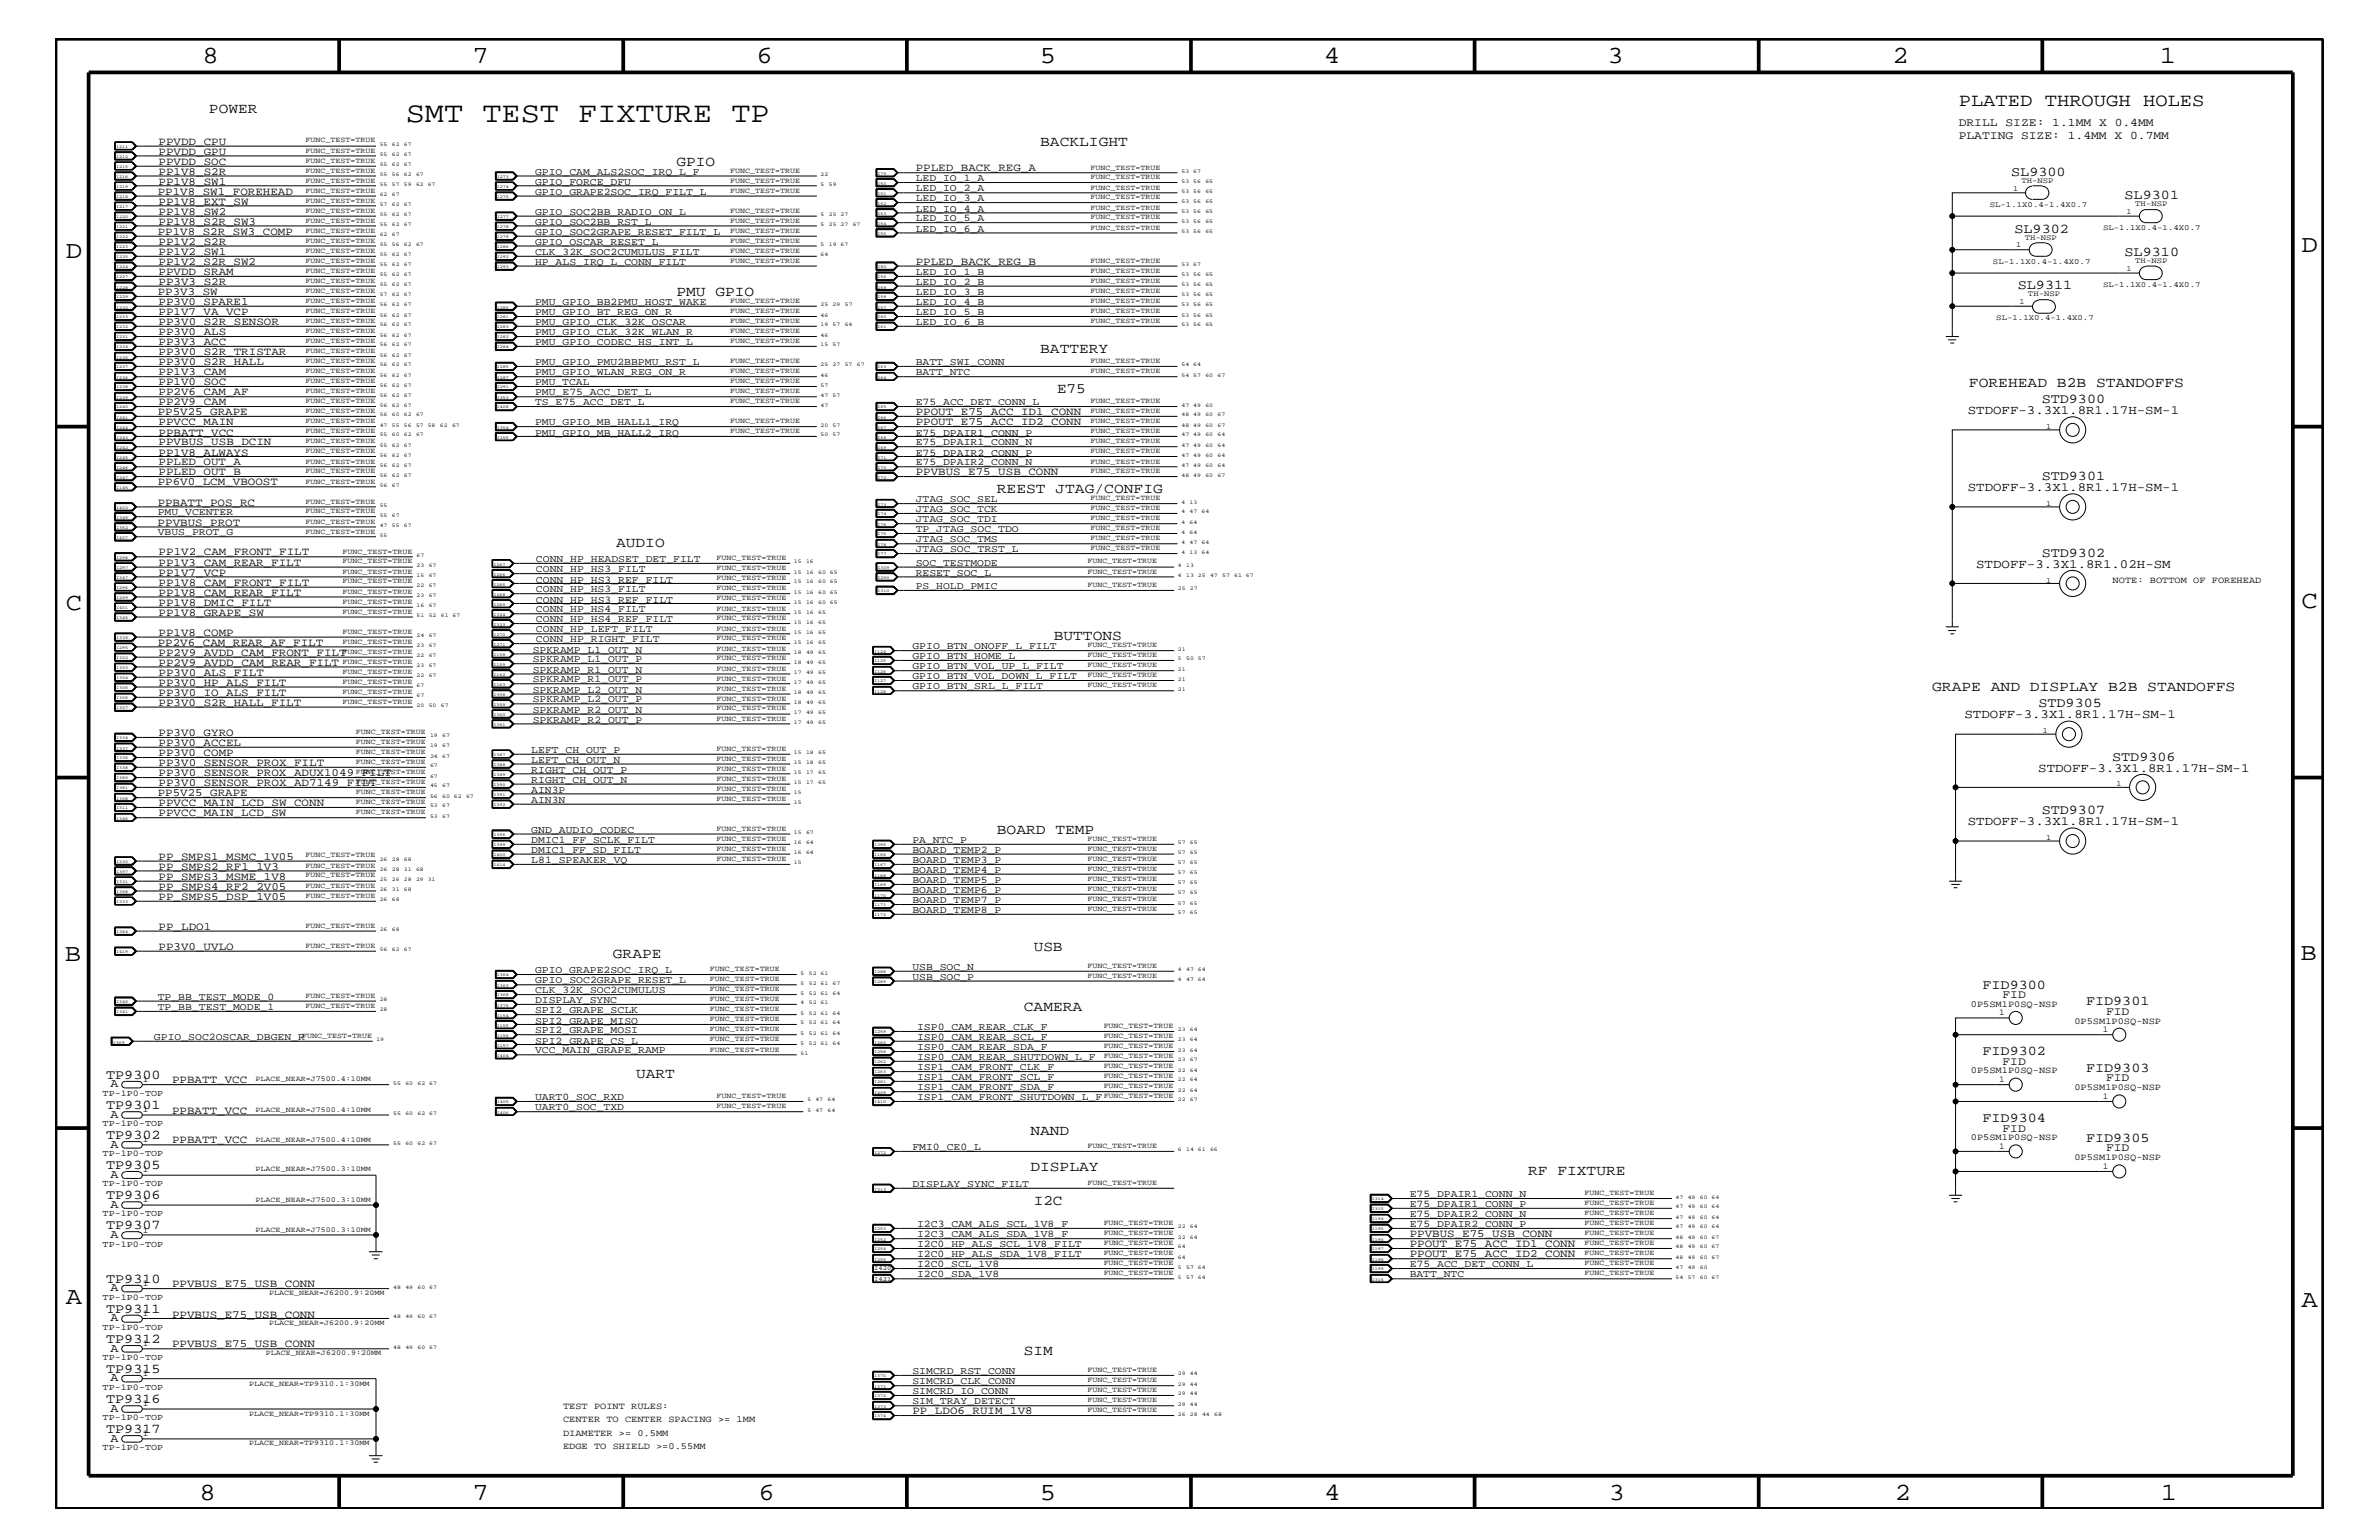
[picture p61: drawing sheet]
<svg xmlns="http://www.w3.org/2000/svg" width="432mm" height="279mm" viewBox="0 0 432 279" stroke-linecap="round" stroke-linejoin="round" font-family="sans-serif">
<defs><g id="words">
<text font-size="5.2" x="73.7" y="22.2">SMT TEST FIXTURE TP</text>
<g font-size="4.5">
<text x="36.7" y="11.5">8</text>
<text x="85.8" y="11.5">7</text>
<text x="137.3" y="11.5">6</text>
<text x="188.7" y="11.5">5</text>
<text x="240.3" y="11.5">4</text>
<text x="291.8" y="11.5">3</text>
<text x="343.5" y="11.5">2</text>
<text x="392" y="11.5">1</text>
<text x="11.9" y="46.8">D</text>
<text x="417.7" y="45.7">D</text>
<text x="11.9" y="110.6">C</text>
<text x="417.7" y="110.4">C</text>
<text x="11.8" y="174.3">B</text>
<text x="417.6" y="174.2">B</text>
<text x="11.9" y="236.7">A</text>
<text x="417.7" y="237.1">A</text>
<text x="36.2" y="272.1">8</text>
<text x="85.8" y="272.1">7</text>
<text x="137.7" y="272.1">6</text>
<text x="188.7" y="272.1">5</text>
<text x="240.4" y="272.1">4</text>
<text x="292" y="272.1">3</text>
<text x="343.9" y="272.1">2</text>
<text x="392.2" y="272.1">1</text>
</g>
<text font-size="3.3" x="355.5" y="19.2">PLATED THROUGH HOLES</text>
<g font-size="2.6">
<text x="37.9" y="20.4">POWER</text>
<text x="188.8" y="26.5">BACKLIGHT</text>
<text x="122.8" y="30.2">GPIO</text>
<text x="122.8" y="53.8">PMU GPIO</text>
<text x="188.8" y="64">BATTERY</text>
<text x="191.9" y="71.3">E75</text>
<text x="357.4" y="70.1">FOREHEAD B2B STANDOFFS</text>
<text x="180.9" y="89.5">REEST JTAG/CONFIG</text>
<text x="111.8" y="99.3">AUDIO</text>
<text x="191.3" y="116.2">BUTTONS</text>
<text x="350.7" y="125.3">GRAPE AND DISPLAY B2B STANDOFFS</text>
<text x="180.9" y="151.3">BOARD TEMP</text>
<text x="111.3" y="173.8">GRAPE</text>
<text x="187.6" y="172.6">USB</text>
<text x="185.8" y="183.5">CAMERA</text>
<text x="115.5" y="195.6">UART</text>
<text x="187" y="205.9">NAND</text>
<text x="187" y="212.5">DISPLAY</text>
<text x="277.4" y="213.2">RF FIXTURE</text>
<text x="187.6" y="218.6">I2C</text>
<text x="185.8" y="245.9">SIM</text>
</g>
<g font-size="2.5">
<text x="365" y="31.9">SL9300</text>
<text x="385.6" y="36.2">SL9301</text>
<text x="365.6" y="42.3">SL9302</text>
<text x="385.6" y="46.5">SL9310</text>
<text x="366.2" y="52.5">SL9311</text>
<text x="370.6" y="73.2">STD9300</text>
<text x="370.6" y="87.1">STD9301</text>
<text x="370.6" y="101">STD9302</text>
<text x="370" y="128.3">STD9305</text>
<text x="383.4" y="138">STD9306</text>
<text x="370.6" y="147.7">STD9307</text>
<text x="359.8" y="179.4">FID9300</text>
<text x="378.6" y="182.4">FID9301</text>
<text x="359.8" y="191.5">FID9302</text>
<text x="19.3" y="195.7">TP9300</text>
<text x="378.6" y="194.5">FID9303</text>
<text x="19.3" y="201.2">TP9301</text>
<text x="359.8" y="203.6">FID9304</text>
<text x="19.3" y="206.6">TP9302</text>
<text x="378.6" y="207.2">FID9305</text>
<text x="19.3" y="212.1">TP9305</text>
<text x="19.3" y="217.5">TP9306</text>
<text x="19.3" y="223">TP9307</text>
<text x="19.3" y="232.7">TP9310</text>
<text x="19.3" y="238.2">TP9311</text>
<text x="19.3" y="243.6">TP9312</text>
<text x="19.3" y="249">TP9315</text>
<text x="19.3" y="254.5">TP9316</text>
<text x="19.3" y="260">TP9317</text>
</g>
<g font-size="2.3">
<text x="357.2" y="75.1">STDOFF-3.3X1.8R1.17H-SM-1</text>
<text x="357.2" y="89">STDOFF-3.3X1.8R1.17H-SM-1</text>
<text x="358.7" y="103">STDOFF-3.3X1.8R1.02H-SM</text>
<text x="356.6" y="130.2">STDOFF-3.3X1.8R1.17H-SM-1</text>
<text x="370" y="140">STDOFF-3.3X1.8R1.17H-SM-1</text>
<text x="357.2" y="149.6">STDOFF-3.3X1.8R1.17H-SM-1</text>
</g>
<g font-size="2.2">
<text x="20.1" y="197.3">A</text>
<text x="20.1" y="202.8">A</text>
<text x="20.1" y="208.2">A</text>
<text x="20.1" y="213.7">A</text>
<text x="20.1" y="219.1">A</text>
<text x="20.1" y="224.6">A</text>
<text x="20.1" y="234.3">A</text>
<text x="20.1" y="239.7">A</text>
<text x="20.1" y="245.2">A</text>
<text x="20.1" y="250.6">A</text>
<text x="20.1" y="256.1">A</text>
<text x="20.1" y="261.6">A</text>
</g>
<g font-size="2.1">
<text x="355.5" y="22.9">DRILL SIZE: 1.1MM X 0.4MM</text>
<text x="355.5" y="25.3">PLATING SIZE: 1.4MM X 0.7MM</text>
<text x="363.5" y="181">FID</text>
<text x="382.3" y="184.1">FID</text>
<text x="363.5" y="193.2">FID</text>
<text x="382.3" y="196.2">FID</text>
<text x="363.5" y="205.3">FID</text>
<text x="382.3" y="208.9">FID</text>
</g>
<g font-size="2">
<text x="28.8" y="26.3">PPVDD_CPU</text>
<text x="28.8" y="28.1">PPVDD_GPU</text>
<text x="28.8" y="29.9">PPVDD_SOC</text>
<text x="28.6" y="35.3">PP1V8_SW1_FOREHEAD</text>
<text x="28.8" y="33.6">PP1V8_SW1</text>
<text x="28.8" y="31.7">PP1V8_S2R</text>
<text x="166.2" y="31.1">PPLED_BACK_REG_A</text>
<text x="28.8" y="40.8">PP1V8_S2R_SW3</text>
<text x="28.8" y="37.2">PP1V8_EXT_SW</text>
<text x="28.8" y="39">PP1V8_SW2</text>
<text x="28.6" y="42.6">PP1V8_S2R_SW3_COMP</text>
<text x="28.8" y="46.3">PP1V2_SW1</text>
<text x="28.8" y="44.4">PP1V2_S2R</text>
<text x="28.6" y="53.5">PP3V3_SW</text>
<text x="28.8" y="48">PP1V2_S2R_SW2</text>
<text x="28.8" y="49.9">PPVDD_SRAM</text>
<text x="28.8" y="51.7">PP3V3_S2R</text>
<text x="166.2" y="48">PPLED_BACK_REG_B</text>
<text x="28.8" y="57.2">PP1V7_VA_VCP</text>
<text x="28.8" y="55.3">PP3V0_SPARE1</text>
<text x="28.8" y="59">PP3V0_S2R_SENSOR</text>
<text x="28.8" y="64.5">PP3V0_S2R_TRISTAR</text>
<text x="28.8" y="60.8">PP3V0_ALS</text>
<text x="28.8" y="62.6">PP3V3_ACC</text>
<text x="28.8" y="66.2">PP3V0_S2R_HALL</text>
<text x="28.8" y="71.7">PP2V6_CAM_AF</text>
<text x="28.8" y="69.9">PP1V0_SOC</text>
<text x="28.8" y="68.1">PP1V3_CAM</text>
<text x="28.6" y="75.4">PP5V25_GRAPE</text>
<text x="28.8" y="77.2">PPVCC_MAIN</text>
<text x="28.8" y="73.5">PP2V9_CAM</text>
<text x="166.2" y="77.2">PPOUT_E75_ACC_ID2_CONN</text>
<text x="166.2" y="75.4">PPOUT_E75_ACC_ID1_CONN</text>
<text x="28.8" y="79">PPBATT_VCC</text>
<text x="28.8" y="82.7">PP1V8_ALWAYS</text>
<text x="28.8" y="80.8">PPVBUS_USB_DCIN</text>
<text x="28.6" y="88.1">PP6V0_LCM_VBOOST</text>
<text x="28.8" y="84.4">PPLED_OUT_A</text>
<text x="28.8" y="86.2">PPLED_OUT_B</text>
<text x="166.2" y="86.2">PPVBUS_E75_USB_CONN</text>
<text x="28.6" y="95.4">PPVBUS_PROT</text>
<text x="28.6" y="91.7">PPBATT_POS_RC</text>
<text x="28.8" y="100.8">PP1V2_CAM_FRONT_FILT</text>
<text x="28.8" y="106.3">PP1V8_CAM_FRONT_FILT</text>
<text x="28.8" y="102.6">PP1V3_CAM_REAR_FILT</text>
<text x="28.8" y="104.4">PP1V7_VCP</text>
<text x="28.8" y="111.7">PP1V8_GRAPE_SW</text>
<text x="28.8" y="109.9">PP1V8_DMIC_FILT</text>
<text x="28.8" y="108.1">PP1V8_CAM_REAR_FILT</text>
<text x="28.6" y="117.2">PP2V6_CAM_REAR_AF_FILT</text>
<text x="28.8" y="115.3">PP1V8_COMP</text>
<text x="28.8" y="119">PP2V9_AVDD_CAM_FRONT_FILT</text>
<text x="28.8" y="122.6">PP3V0_ALS_FILT</text>
<text x="28.8" y="124.4">PP3V0_HP_ALS_FILT</text>
<text x="28.8" y="120.8">PP2V9_AVDD_CAM_REAR_FILT</text>
<text x="28.8" y="126.3">PP3V0_IO_ALS_FILT</text>
<text x="28.8" y="128">PP3V0_S2R_HALL_FILT</text>
<text x="28.8" y="137.2">PP3V0_COMP</text>
<text x="28.8" y="133.5">PP3V0_GYRO</text>
<text x="28.8" y="135.3">PP3V0_ACCEL</text>
<text x="28.8" y="139">PP3V0_SENSOR_PROX_FILT</text>
<text x="28.8" y="140.8">PP3V0_SENSOR_PROX_ADUX1049_FILT</text>
<text x="28.8" y="142.6">PP3V0_SENSOR_PROX_AD7149_FILT</text>
<text x="28.6" y="144.5">PP5V25_GRAPE</text>
<text x="28.8" y="148.1">PPVCC_MAIN_LCD_SW</text>
<text x="28.8" y="146.2">PPVCC_MAIN_LCD_SW_CONN</text>
<text x="28.8" y="156">PP_SMPS1_MSMC_1V05</text>
<text x="28.8" y="159.6">PP_SMPS3_MSME_1V8</text>
<text x="28.8" y="161.4">PP_SMPS4_RF2_2V05</text>
<text x="28.8" y="157.8">PP_SMPS2_RF1_1V3</text>
<text x="28.8" y="163.3">PP_SMPS5_DSP_1V05</text>
<text x="28.8" y="172.3">PP3V0_UVLO</text>
<text x="28.8" y="168.7">PP_LDO1</text>
<text x="31.2" y="196.5">PPBATT_VCC</text>
<text x="31.2" y="202">PPBATT_VCC</text>
<text x="31.2" y="207.5">PPBATT_VCC</text>
<text x="255.9" y="224.5">PPVBUS_E75_USB_CONN</text>
<text x="255.9" y="226.3">PPOUT_E75_ACC_ID1_CONN</text>
<text x="31.2" y="233.5">PPVBUS_E75_USB_CONN</text>
<text x="255.9" y="228.1">PPOUT_E75_ACC_ID2_CONN</text>
<text x="31.2" y="239">PPVBUS_E75_USB_CONN</text>
<text x="31.2" y="244.5">PPVBUS_E75_USB_CONN</text>
<text x="165.6" y="256.6">PP_LDO6_RUIM_1V8</text>
</g>
<g font-size="1.9">
<text x="97.1" y="35.3">GPIO_GRAPE2SOC_IRQ_FILT_L</text>
<text x="97.1" y="33.6">GPIO_FORCE_DFU</text>
<text x="97.1" y="31.7">GPIO_CAM_ALS2SOC_IRQ_L_F</text>
<text x="166.2" y="34.7">LED_IO_2_A</text>
<text x="166.2" y="32.9">LED_IO_1_A</text>
<text x="97.1" y="40.8">GPIO_SOC2BB_RST_L</text>
<text x="97.1" y="39">GPIO_SOC2BB_RADIO_ON_L</text>
<text x="166.2" y="40.2">LED_IO_5_A</text>
<text x="166.2" y="38.4">LED_IO_4_A</text>
<text x="166.2" y="36.5">LED_IO_3_A</text>
<text x="97.1" y="42.6">GPIO_SOC2GRAPE_RESET_FILT_L</text>
<text x="97.1" y="44.4">GPIO_OSCAR_RESET_L</text>
<text x="97.1" y="46.3">CLK_32K_SOC2CUMULUS_FILT</text>
<text x="166.2" y="42">LED_IO_6_A</text>
<text x="97.1" y="48">HP_ALS_IRQ_L_CONN_FILT</text>
<text x="166.2" y="49.9">LED_IO_1_B</text>
<text x="166.2" y="51.7">LED_IO_2_B</text>
<text x="166.2" y="53.5">LED_IO_3_B</text>
<text x="97.1" y="55.3">PMU_GPIO_BB2PMU_HOST_WAKE</text>
<text x="97.1" y="57.2">PMU_GPIO_BT_REG_ON_R</text>
<text x="97.1" y="59">PMU_GPIO_CLK_32K_OSCAR</text>
<text x="166.2" y="57.2">LED_IO_5_B</text>
<text x="166.2" y="55.3">LED_IO_4_B</text>
<text x="166.2" y="59">LED_IO_6_B</text>
<text x="97.1" y="62.6">PMU_GPIO_CODEC_HS_INT_L</text>
<text x="97.1" y="60.8">PMU_GPIO_CLK_32K_WLAN_R</text>
<text x="97.1" y="71.7">PMU_E75_ACC_DET_L</text>
<text x="97.1" y="68.1">PMU_GPIO_WLAN_REG_ON_R</text>
<text x="97.1" y="69.9">PMU_TCAL</text>
<text x="97.1" y="66.2">PMU_GPIO_PMU2BBPMU_RST_L</text>
<text x="166.2" y="66.2">BATT_SWI_CONN</text>
<text x="166.2" y="68.1">BATT_NTC</text>
<text x="97.1" y="77.2">PMU_GPIO_MB_HALL1_IRQ</text>
<text x="97.1" y="73.5">TS_E75_ACC_DET_L</text>
<text x="166.2" y="73.5">E75_ACC_DET_CONN_L</text>
<text x="97.1" y="79">PMU_GPIO_MB_HALL2_IRQ</text>
<text x="166.2" y="79">E75_DPAIR1_CONN_P</text>
<text x="166.2" y="80.8">E75_DPAIR1_CONN_N</text>
<text x="166.2" y="82.7">E75_DPAIR2_CONN_P</text>
<text x="166.2" y="84.4">E75_DPAIR2_CONN_N</text>
<text x="28.6" y="93.5">PMU_VCENTER</text>
<text x="166.2" y="91.1">JTAG_SOC_SEL</text>
<text x="166.2" y="92.9">JTAG_SOC_TCK</text>
<text x="166.2" y="94.8">JTAG_SOC_TDI</text>
<text x="28.6" y="97.1">VBUS_PROT_G</text>
<text x="166.2" y="100.2">JTAG_SOC_TRST_L</text>
<text x="166.2" y="96.5">TP_JTAG_SOC_TDO</text>
<text x="166.2" y="98.4">JTAG_SOC_TMS</text>
<text x="97.3" y="107.5">CONN_HP_HS3_FILT</text>
<text x="97.3" y="103.8">CONN_HP_HS3_FILT</text>
<text x="97.3" y="105.7">CONN_HP_HS3_REF_FILT</text>
<text x="97.3" y="102.1">CONN_HP_HEADSET_DET_FILT</text>
<text x="166.2" y="104.4">RESET_SOC_L</text>
<text x="166.2" y="102.6">SOC_TESTMODE</text>
<text x="166.2" y="106.9">PS_HOLD_PMIC</text>
<text x="97.3" y="111.1">CONN_HP_HS4_FILT</text>
<text x="97.3" y="109.3">CONN_HP_HS3_REF_FILT</text>
<text x="97.3" y="112.9">CONN_HP_HS4_REF_FILT</text>
<text x="96.7" y="118.4">SPKRAMP_L1_OUT_N</text>
<text x="97.3" y="114.8">CONN_HP_LEFT_FILT</text>
<text x="97.3" y="116.5">CONN_HP_RIGHT_FILT</text>
<text x="165.6" y="119.6">GPIO_BTN_HOME_L</text>
<text x="165.6" y="117.8">GPIO_BTN_ONOFF_L_FILT</text>
<text x="96.7" y="122">SPKRAMP_R1_OUT_N</text>
<text x="96.7" y="125.7">SPKRAMP_L2_OUT_N</text>
<text x="96.7" y="120.2">SPKRAMP_L1_OUT_P</text>
<text x="96.7" y="123.8">SPKRAMP_R1_OUT_P</text>
<text x="165.6" y="125.1">GPIO_BTN_SRL_L_FILT</text>
<text x="165.6" y="123.2">GPIO_BTN_VOL_DOWN_L_FILT</text>
<text x="165.6" y="121.4">GPIO_BTN_VOL_UP_L_FILT</text>
<text x="96.7" y="127.5">SPKRAMP_L2_OUT_P</text>
<text x="96.7" y="131.1">SPKRAMP_R2_OUT_P</text>
<text x="96.7" y="129.3">SPKRAMP_R2_OUT_N</text>
<text x="96.4" y="136.6">LEFT_CH_OUT_P</text>
<text x="96.4" y="138.4">LEFT_CH_OUT_N</text>
<text x="96.4" y="143.9">AIN3P</text>
<text x="96.4" y="142">RIGHT_CH_OUT_N</text>
<text x="96.4" y="140.2">RIGHT_CH_OUT_P</text>
<text x="96.4" y="145.7">AIN3N</text>
<text x="96.4" y="151.1">GND_AUDIO_CODEC</text>
<text x="96.4" y="154.7">DMIC1_FF_SD_FILT</text>
<text x="96.4" y="152.9">DMIC1_FF_SCLK_FILT</text>
<text x="165.6" y="152.9">PA_NTC_P</text>
<text x="165.6" y="154.7">BOARD_TEMP2_P</text>
<text x="96.4" y="156.6">L81_SPEAKER_VQ</text>
<text x="165.6" y="158.4">BOARD_TEMP4_P</text>
<text x="165.6" y="160.2">BOARD_TEMP5_P</text>
<text x="165.6" y="162">BOARD_TEMP6_P</text>
<text x="165.6" y="156.6">BOARD_TEMP3_P</text>
<text x="165.6" y="165.6">BOARD_TEMP8_P</text>
<text x="165.6" y="163.9">BOARD_TEMP7_P</text>
<text x="97.1" y="176.6">GPIO_GRAPE2SOC_IRQ_L</text>
<text x="97.1" y="178.4">GPIO_SOC2GRAPE_RESET_L</text>
<text x="165.6" y="177.7">USB_SOC_P</text>
<text x="165.6" y="176">USB_SOC_N</text>
<text x="28.6" y="183.2">TP_BB_TEST_MODE_1</text>
<text x="28.6" y="181.4">TP_BB_TEST_MODE_0</text>
<text x="97.1" y="180.2">CLK_32K_SOC2CUMULUS</text>
<text x="97.1" y="183.8">SPI2_GRAPE_SCLK</text>
<text x="97.1" y="185.7">SPI2_GRAPE_MISO</text>
<text x="97.1" y="182.1">DISPLAY_SYNC</text>
<text x="27.9" y="188.7">GPIO_SOC2OSCAR_DBGEN_R</text>
<text x="97.1" y="191.1">VCC_MAIN_GRAPE_RAMP</text>
<text x="97.1" y="189.3">SPI2_GRAPE_CS_L</text>
<text x="97.1" y="187.5">SPI2_GRAPE_MOSI</text>
<text x="166.5" y="188.7">ISP0_CAM_REAR_SCL_F</text>
<text x="166.5" y="190.5">ISP0_CAM_REAR_SDA_F</text>
<text x="166.5" y="186.9">ISP0_CAM_REAR_CLK_F</text>
<text x="166.5" y="192.3">ISP0_CAM_REAR_SHUTDOWN_L_F</text>
<text x="166.5" y="194.2">ISP1_CAM_FRONT_CLK_F</text>
<text x="166.5" y="195.9">ISP1_CAM_FRONT_SCL_F</text>
<text x="166.5" y="197.8">ISP1_CAM_FRONT_SDA_F</text>
<text x="97.1" y="199.6">UART0_SOC_RXD</text>
<text x="97.1" y="201.5">UART0_SOC_TXD</text>
<text x="166.5" y="199.6">ISP1_CAM_FRONT_SHUTDOWN_L_F</text>
<text x="165.6" y="208.7">FMI0_CE0_L</text>
<text x="165.6" y="215.3">DISPLAY_SYNC_FILT</text>
<text x="255.9" y="217.2">E75_DPAIR1_CONN_N</text>
<text x="255.9" y="220.8">E75_DPAIR2_CONN_N</text>
<text x="255.9" y="219">E75_DPAIR1_CONN_P</text>
<text x="166.5" y="224.5">I2C3_CAM_ALS_SDA_1V8_F</text>
<text x="166.5" y="222.6">I2C3_CAM_ALS_SCL_1V8_F</text>
<text x="166.5" y="226.3">I2C0_HP_ALS_SCL_1V8_FILT</text>
<text x="255.9" y="222.6">E75_DPAIR2_CONN_P</text>
<text x="166.5" y="228.1">I2C0_HP_ALS_SDA_1V8_FILT</text>
<text x="166.5" y="229.9">I2C0_SCL_1V8</text>
<text x="166.5" y="231.8">I2C0_SDA_1V8</text>
<text x="255.9" y="231.8">BATT_NTC</text>
<text x="255.9" y="229.9">E75_ACC_DET_CONN_L</text>
<text x="165.6" y="251.1">SIMCRD_CLK_CONN</text>
<text x="165.6" y="249.3">SIMCRD_RST_CONN</text>
<text x="165.6" y="254.8">SIM_TRAY_DETECT</text>
<text x="165.6" y="252.9">SIMCRD_IO_CONN</text>
</g>
<g font-size="1.7">
<text x="383.5" y="105.9">NOTE: BOTTOM OF FOREHEAD</text>
<text x="357.7" y="182.7">0P5SM1P0SQ-NSP</text>
<text x="376.5" y="185.7">0P5SM1P0SQ-NSP</text>
<text x="357.7" y="194.8">0P5SM1P0SQ-NSP</text>
<text x="376.5" y="197.8">0P5SM1P0SQ-NSP</text>
<text x="357.7" y="206.9">0P5SM1P0SQ-NSP</text>
<text x="376.5" y="210.5">0P5SM1P0SQ-NSP</text>
<text x="102.2" y="255.6">TEST POINT RULES:</text>
<text x="102.2" y="260.5">DIAMETER &gt;= 0.5MM</text>
<text x="102.2" y="258">CENTER TO CENTER SPACING &gt;= 1MM</text>
<text x="102.2" y="262.9">EDGE TO SHIELD &gt;=0.55MM</text>
</g>
<g font-size="1.6">
<text x="362.9" y="184.2">1</text>
<text x="381.7" y="187.2">1</text>
<text x="25.9" y="196.4">1</text>
<text x="362.9" y="196.4">1</text>
<text x="18.6" y="198.9">TP-1P0-TOP</text>
<text x="25.9" y="201.8">1</text>
<text x="381.7" y="199.3">1</text>
<text x="18.6" y="204.3">TP-1P0-TOP</text>
<text x="18.6" y="209.7">TP-1P0-TOP</text>
<text x="25.9" y="207.2">1</text>
<text x="362.9" y="208.5">1</text>
<text x="18.6" y="215.3">TP-1P0-TOP</text>
<text x="25.9" y="212.7">1</text>
<text x="381.7" y="212.1">1</text>
<text x="18.6" y="220.7">TP-1P0-TOP</text>
<text x="25.9" y="218.1">1</text>
<text x="18.6" y="226.2">TP-1P0-TOP</text>
<text x="25.9" y="223.6">1</text>
<text x="25.9" y="233.3">1</text>
<text x="18.6" y="235.8">TP-1P0-TOP</text>
<text x="25.9" y="238.8">1</text>
<text x="18.6" y="241.3">TP-1P0-TOP</text>
<text x="25.9" y="244.2">1</text>
<text x="18.6" y="246.7">TP-1P0-TOP</text>
<text x="25.9" y="249.7">1</text>
<text x="18.6" y="252.3">TP-1P0-TOP</text>
<text x="18.6" y="257.7">TP-1P0-TOP</text>
<text x="25.9" y="255.1">1</text>
<text x="18.6" y="263.1">TP-1P0-TOP</text>
<text x="25.9" y="260.5">1</text>
</g>
<g font-size="1.4">
<text x="55.5" y="25.9">FUNC_TEST=TRUE</text>
<text x="55.5" y="27.7">FUNC_TEST=TRUE</text>
<text x="55.5" y="29.5">FUNC_TEST=TRUE</text>
<text x="55.5" y="35">FUNC_TEST=TRUE</text>
<text x="55.5" y="33.1">FUNC_TEST=TRUE</text>
<text x="55.5" y="31.4">FUNC_TEST=TRUE</text>
<text x="132.5" y="33.1">FUNC_TEST=TRUE</text>
<text x="132.5" y="31.4">FUNC_TEST=TRUE</text>
<text x="132.5" y="35">FUNC_TEST=TRUE</text>
<text x="198" y="34.4">FUNC_TEST=TRUE</text>
<text x="198" y="32.5">FUNC_TEST=TRUE</text>
<text x="198" y="30.8">FUNC_TEST=TRUE</text>
<text x="365.4" y="34.7">1</text>
<text x="366.9" y="33.1">TH-NSP</text>
<text x="55.5" y="36.8">FUNC_TEST=TRUE</text>
<text x="55.5" y="38.6">FUNC_TEST=TRUE</text>
<text x="55.5" y="40.4">FUNC_TEST=TRUE</text>
<text x="132.5" y="38.6">FUNC_TEST=TRUE</text>
<text x="132.5" y="40.4">FUNC_TEST=TRUE</text>
<text x="198" y="39.8">FUNC_TEST=TRUE</text>
<text x="198" y="38">FUNC_TEST=TRUE</text>
<text x="198" y="36.2">FUNC_TEST=TRUE</text>
<text x="198" y="41.7">FUNC_TEST=TRUE</text>
<text x="361.1" y="37.5">SL-1.1X0.4-1.4X0.7</text>
<text x="381.7" y="41.8">SL-1.1X0.4-1.4X0.7</text>
<text x="386" y="38.9">1</text>
<text x="387.6" y="37.4">TH-NSP</text>
<text x="55.5" y="47.7">FUNC_TEST=TRUE</text>
<text x="55.5" y="42.3">FUNC_TEST=TRUE</text>
<text x="55.5" y="45.9">FUNC_TEST=TRUE</text>
<text x="55.5" y="44.1">FUNC_TEST=TRUE</text>
<text x="132.5" y="42.3">FUNC_TEST=TRUE</text>
<text x="132.5" y="44.1">FUNC_TEST=TRUE</text>
<text x="132.5" y="45.9">FUNC_TEST=TRUE</text>
<text x="132.5" y="47.7">FUNC_TEST=TRUE</text>
<text x="198" y="47.7">FUNC_TEST=TRUE</text>
<text x="361.7" y="47.9">SL-1.1X0.4-1.4X0.7</text>
<text x="366" y="44.9">1</text>
<text x="367.5" y="43.5">TH-NSP</text>
<text x="387.6" y="47.7">TH-NSP</text>
<text x="55.5" y="51.3">FUNC_TEST=TRUE</text>
<text x="55.5" y="49.6">FUNC_TEST=TRUE</text>
<text x="55.5" y="53.2">FUNC_TEST=TRUE</text>
<text x="198" y="49.6">FUNC_TEST=TRUE</text>
<text x="198" y="51.3">FUNC_TEST=TRUE</text>
<text x="198" y="53.2">FUNC_TEST=TRUE</text>
<text x="368.1" y="53.8">TH-NSP</text>
<text x="381.7" y="52.1">SL-1.1X0.4-1.4X0.7</text>
<text x="386" y="49.1">1</text>
<text x="55.5" y="58.6">FUNC_TEST=TRUE</text>
<text x="55.5" y="56.8">FUNC_TEST=TRUE</text>
<text x="55.5" y="55">FUNC_TEST=TRUE</text>
<text x="132.5" y="58.6">FUNC_TEST=TRUE</text>
<text x="132.5" y="56.8">FUNC_TEST=TRUE</text>
<text x="132.5" y="55">FUNC_TEST=TRUE</text>
<text x="198" y="56.8">FUNC_TEST=TRUE</text>
<text x="198" y="55">FUNC_TEST=TRUE</text>
<text x="198" y="58.6">FUNC_TEST=TRUE</text>
<text x="362.3" y="58.1">SL-1.1X0.4-1.4X0.7</text>
<text x="366.6" y="55.2">1</text>
<text x="55.5" y="65.9">FUNC_TEST=TRUE</text>
<text x="55.5" y="60.4">FUNC_TEST=TRUE</text>
<text x="55.5" y="64">FUNC_TEST=TRUE</text>
<text x="55.5" y="62.3">FUNC_TEST=TRUE</text>
<text x="132.5" y="65.9">FUNC_TEST=TRUE</text>
<text x="132.5" y="62.3">FUNC_TEST=TRUE</text>
<text x="132.5" y="60.4">FUNC_TEST=TRUE</text>
<text x="198" y="65.9">FUNC_TEST=TRUE</text>
<text x="55.5" y="69.5">FUNC_TEST=TRUE</text>
<text x="55.5" y="67.7">FUNC_TEST=TRUE</text>
<text x="55.5" y="71.3">FUNC_TEST=TRUE</text>
<text x="132.5" y="67.7">FUNC_TEST=TRUE</text>
<text x="132.5" y="69.5">FUNC_TEST=TRUE</text>
<text x="132.5" y="71.3">FUNC_TEST=TRUE</text>
<text x="198" y="67.7">FUNC_TEST=TRUE</text>
<text x="55.5" y="76.8">FUNC_TEST=TRUE</text>
<text x="55.5" y="73.2">FUNC_TEST=TRUE</text>
<text x="55.5" y="75">FUNC_TEST=TRUE</text>
<text x="132.5" y="73.2">FUNC_TEST=TRUE</text>
<text x="132.5" y="76.8">FUNC_TEST=TRUE</text>
<text x="198" y="76.8">FUNC_TEST=TRUE</text>
<text x="198" y="73.2">FUNC_TEST=TRUE</text>
<text x="198" y="75">FUNC_TEST=TRUE</text>
<text x="371.4" y="77.8">1</text>
<text x="55.5" y="82.2">FUNC_TEST=TRUE</text>
<text x="55.5" y="80.5">FUNC_TEST=TRUE</text>
<text x="55.5" y="78.6">FUNC_TEST=TRUE</text>
<text x="132.5" y="78.6">FUNC_TEST=TRUE</text>
<text x="198" y="78.6">FUNC_TEST=TRUE</text>
<text x="198" y="80.5">FUNC_TEST=TRUE</text>
<text x="198" y="82.2">FUNC_TEST=TRUE</text>
<text x="55.5" y="84.1">FUNC_TEST=TRUE</text>
<text x="55.5" y="87.7">FUNC_TEST=TRUE</text>
<text x="55.5" y="85.9">FUNC_TEST=TRUE</text>
<text x="198" y="85.9">FUNC_TEST=TRUE</text>
<text x="198" y="84.1">FUNC_TEST=TRUE</text>
<text x="55.5" y="91.4">FUNC_TEST=TRUE</text>
<text x="55.5" y="93.2">FUNC_TEST=TRUE</text>
<text x="55.5" y="95">FUNC_TEST=TRUE</text>
<text x="198" y="90.7">FUNC_TEST=TRUE</text>
<text x="198" y="92.6">FUNC_TEST=TRUE</text>
<text x="198" y="94.3">FUNC_TEST=TRUE</text>
<text x="371.4" y="91.7">1</text>
<text x="55.5" y="96.8">FUNC_TEST=TRUE</text>
<text x="62.1" y="100.4">FUNC_TEST=TRUE</text>
<text x="130" y="101.6">FUNC_TEST=TRUE</text>
<text x="198" y="98">FUNC_TEST=TRUE</text>
<text x="198" y="99.8">FUNC_TEST=TRUE</text>
<text x="198" y="96.2">FUNC_TEST=TRUE</text>
<text x="62.1" y="102.2">FUNC_TEST=TRUE</text>
<text x="62.1" y="104.1">FUNC_TEST=TRUE</text>
<text x="62.1" y="107.7">FUNC_TEST=TRUE</text>
<text x="62.1" y="105.9">FUNC_TEST=TRUE</text>
<text x="130" y="107.1">FUNC_TEST=TRUE</text>
<text x="130" y="105.3">FUNC_TEST=TRUE</text>
<text x="130" y="103.5">FUNC_TEST=TRUE</text>
<text x="197.4" y="102.2">FUNC_TEST=TRUE</text>
<text x="197.4" y="104.1">FUNC_TEST=TRUE</text>
<text x="197.4" y="106.5">FUNC_TEST=TRUE</text>
<text x="371.4" y="105.7">1</text>
<text x="62.1" y="111.4">FUNC_TEST=TRUE</text>
<text x="62.1" y="109.5">FUNC_TEST=TRUE</text>
<text x="130" y="108.9">FUNC_TEST=TRUE</text>
<text x="130" y="112.5">FUNC_TEST=TRUE</text>
<text x="130" y="110.8">FUNC_TEST=TRUE</text>
<text x="62.1" y="118.6">FUNC_TEST=TRUE</text>
<text x="62.1" y="115">FUNC_TEST=TRUE</text>
<text x="62.1" y="116.8">FUNC_TEST=TRUE</text>
<text x="130" y="114.4">FUNC_TEST=TRUE</text>
<text x="130" y="116.2">FUNC_TEST=TRUE</text>
<text x="130" y="118.1">FUNC_TEST=TRUE</text>
<text x="130" y="119.8">FUNC_TEST=TRUE</text>
<text x="197.4" y="119.2">FUNC_TEST=TRUE</text>
<text x="197.4" y="117.4">FUNC_TEST=TRUE</text>
<text x="62.1" y="125.9">FUNC_TEST=TRUE</text>
<text x="62.1" y="122.3">FUNC_TEST=TRUE</text>
<text x="62.1" y="124.1">FUNC_TEST=TRUE</text>
<text x="62.1" y="120.4">FUNC_TEST=TRUE</text>
<text x="130" y="121.7">FUNC_TEST=TRUE</text>
<text x="130" y="125.3">FUNC_TEST=TRUE</text>
<text x="130" y="123.5">FUNC_TEST=TRUE</text>
<text x="197.4" y="122.9">FUNC_TEST=TRUE</text>
<text x="197.4" y="121">FUNC_TEST=TRUE</text>
<text x="197.4" y="124.7">FUNC_TEST=TRUE</text>
<text x="62.1" y="127.7">FUNC_TEST=TRUE</text>
<text x="130" y="127.1">FUNC_TEST=TRUE</text>
<text x="130" y="130.8">FUNC_TEST=TRUE</text>
<text x="130" y="128.9">FUNC_TEST=TRUE</text>
<text x="64.6" y="136.8">FUNC_TEST=TRUE</text>
<text x="64.6" y="135">FUNC_TEST=TRUE</text>
<text x="64.6" y="133.2">FUNC_TEST=TRUE</text>
<text x="130" y="136.2">FUNC_TEST=TRUE</text>
<text x="370.8" y="133">1</text>
<text x="64.6" y="142.3">FUNC_TEST=TRUE</text>
<text x="64.6" y="140.4">FUNC_TEST=TRUE</text>
<text x="64.6" y="138.6">FUNC_TEST=TRUE</text>
<text x="130" y="138">FUNC_TEST=TRUE</text>
<text x="130" y="141.7">FUNC_TEST=TRUE</text>
<text x="130" y="143.5">FUNC_TEST=TRUE</text>
<text x="130" y="139.8">FUNC_TEST=TRUE</text>
<text x="384.2" y="142.6">1</text>
<text x="64.6" y="144">FUNC_TEST=TRUE</text>
<text x="64.6" y="147.7">FUNC_TEST=TRUE</text>
<text x="64.6" y="145.9">FUNC_TEST=TRUE</text>
<text x="130" y="145.3">FUNC_TEST=TRUE</text>
<text x="55.5" y="155.6">FUNC_TEST=TRUE</text>
<text x="130" y="154.4">FUNC_TEST=TRUE</text>
<text x="130" y="150.7">FUNC_TEST=TRUE</text>
<text x="130" y="152.6">FUNC_TEST=TRUE</text>
<text x="197.4" y="152.6">FUNC_TEST=TRUE</text>
<text x="197.4" y="154.4">FUNC_TEST=TRUE</text>
<text x="371.4" y="152.3">1</text>
<text x="55.5" y="161.1">FUNC_TEST=TRUE</text>
<text x="55.5" y="159.2">FUNC_TEST=TRUE</text>
<text x="55.5" y="157.4">FUNC_TEST=TRUE</text>
<text x="130" y="156.2">FUNC_TEST=TRUE</text>
<text x="197.4" y="158">FUNC_TEST=TRUE</text>
<text x="197.4" y="159.9">FUNC_TEST=TRUE</text>
<text x="197.4" y="161.7">FUNC_TEST=TRUE</text>
<text x="197.4" y="156.2">FUNC_TEST=TRUE</text>
<text x="55.5" y="162.8">FUNC_TEST=TRUE</text>
<text x="197.4" y="165.3">FUNC_TEST=TRUE</text>
<text x="197.4" y="163.5">FUNC_TEST=TRUE</text>
<text x="55.5" y="172">FUNC_TEST=TRUE</text>
<text x="55.5" y="168.3">FUNC_TEST=TRUE</text>
<text x="128.9" y="176.2">FUNC_TEST=TRUE</text>
<text x="128.9" y="178">FUNC_TEST=TRUE</text>
<text x="128.9" y="179.9">FUNC_TEST=TRUE</text>
<text x="197.4" y="177.4">FUNC_TEST=TRUE</text>
<text x="197.4" y="175.6">FUNC_TEST=TRUE</text>
<text x="55.5" y="182.9">FUNC_TEST=TRUE</text>
<text x="55.5" y="181">FUNC_TEST=TRUE</text>
<text x="128.9" y="181.6">FUNC_TEST=TRUE</text>
<text x="128.9" y="183.5">FUNC_TEST=TRUE</text>
<text x="128.9" y="185.3">FUNC_TEST=TRUE</text>
<text x="54.9" y="188.3">FUNC_TEST=TRUE</text>
<text x="128.9" y="190.8">FUNC_TEST=TRUE</text>
<text x="128.9" y="188.9">FUNC_TEST=TRUE</text>
<text x="128.9" y="187.1">FUNC_TEST=TRUE</text>
<text x="200.3" y="188.3">FUNC_TEST=TRUE</text>
<text x="200.3" y="190.2">FUNC_TEST=TRUE</text>
<text x="200.3" y="192">FUNC_TEST=TRUE</text>
<text x="200.3" y="186.5">FUNC_TEST=TRUE</text>
<text x="46.4" y="196.2">PLACE_NEAR=J7500.4:10MM</text>
<text x="200.3" y="193.7">FUNC_TEST=TRUE</text>
<text x="200.3" y="195.6">FUNC_TEST=TRUE</text>
<text x="200.3" y="197.4">FUNC_TEST=TRUE</text>
<text x="46.4" y="201.7">PLACE_NEAR=J7500.4:10MM</text>
<text x="130" y="199.2">FUNC_TEST=TRUE</text>
<text x="130" y="201">FUNC_TEST=TRUE</text>
<text x="200.3" y="199.2">FUNC_TEST=TRUE</text>
<text x="46.4" y="207.1">PLACE_NEAR=J7500.4:10MM</text>
<text x="197.4" y="208.3">FUNC_TEST=TRUE</text>
<text x="46.4" y="212.5">PLACE_NEAR=J7500.3:10MM</text>
<text x="197.4" y="215">FUNC_TEST=TRUE</text>
<text x="46.4" y="218">PLACE_NEAR=J7500.3:10MM</text>
<text x="287.6" y="216.9">FUNC_TEST=TRUE</text>
<text x="287.6" y="220.4">FUNC_TEST=TRUE</text>
<text x="287.6" y="218.6">FUNC_TEST=TRUE</text>
<text x="46.4" y="223.5">PLACE_NEAR=J7500.3:10MM</text>
<text x="200.3" y="224.1">FUNC_TEST=TRUE</text>
<text x="200.3" y="222.3">FUNC_TEST=TRUE</text>
<text x="200.3" y="227.7">FUNC_TEST=TRUE</text>
<text x="200.3" y="225.9">FUNC_TEST=TRUE</text>
<text x="287.6" y="222.3">FUNC_TEST=TRUE</text>
<text x="287.6" y="224.1">FUNC_TEST=TRUE</text>
<text x="287.6" y="225.9">FUNC_TEST=TRUE</text>
<text x="287.6" y="227.7">FUNC_TEST=TRUE</text>
<text x="200.3" y="229.6">FUNC_TEST=TRUE</text>
<text x="200.3" y="231.3">FUNC_TEST=TRUE</text>
<text x="287.6" y="231.3">FUNC_TEST=TRUE</text>
<text x="287.6" y="229.6">FUNC_TEST=TRUE</text>
<text x="48.9" y="235">PLACE_NEAR=J6200.9:20MM</text>
<text x="48.3" y="245.9">PLACE_NEAR=J6200.9:20MM</text>
<text x="48.9" y="240.5">PLACE_NEAR=J6200.9:20MM</text>
<text x="45.2" y="251.4">PLACE_NEAR=TP9310.1:30MM</text>
<text x="197.4" y="250.7">FUNC_TEST=TRUE</text>
<text x="197.4" y="248.9">FUNC_TEST=TRUE</text>
<text x="45.2" y="256.8">PLACE_NEAR=TP9310.1:30MM</text>
<text x="197.4" y="254.4">FUNC_TEST=TRUE</text>
<text x="197.4" y="256.2">FUNC_TEST=TRUE</text>
<text x="197.4" y="252.6">FUNC_TEST=TRUE</text>
<text x="45.2" y="262.2">PLACE_NEAR=TP9310.1:30MM</text>
</g>
<g font-size="1.2">
<text x="158.7" y="230.5">I420</text>
<text x="158.7" y="232.4">I421</text>
</g>
<g font-size="1">
<text x="68.9" y="28.3">55</text>
<text x="68.9" y="26.5">55</text>
<text x="71.1" y="28.3">62</text>
<text x="71.1" y="26.5">62</text>
<text x="73.3" y="28.3">67</text>
<text x="73.3" y="26.5">67</text>
<text x="68.9" y="35.6">62</text>
<text x="68.9" y="33.7">55</text>
<text x="68.9" y="31.9">55</text>
<text x="68.9" y="30.2">55</text>
<text x="71.1" y="35.6">67</text>
<text x="71.1" y="33.7">57</text>
<text x="71.1" y="31.9">56</text>
<text x="71.1" y="30.2">62</text>
<text x="73.3" y="33.7">59</text>
<text x="73.3" y="31.9">62</text>
<text x="73.3" y="30.2">67</text>
<text x="75.5" y="33.7">62 67</text>
<text x="75.5" y="31.9">67</text>
<text x="148.9" y="33.7">5</text>
<text x="148.9" y="31.9">22</text>
<text x="150.5" y="33.7">59</text>
<text x="214.5" y="35">53 56</text>
<text x="214.5" y="33.1">53 56</text>
<text x="214.5" y="31.4">53 67</text>
<text x="218.8" y="35">65</text>
<text x="218.8" y="33.1">65</text>
<text x="68.9" y="37.4">57</text>
<text x="68.9" y="39.2">55</text>
<text x="68.9" y="41">55</text>
<text x="71.1" y="37.4">62</text>
<text x="71.1" y="39.2">62</text>
<text x="71.1" y="41">62</text>
<text x="73.3" y="37.4">67</text>
<text x="73.3" y="39.2">67</text>
<text x="73.3" y="41">67</text>
<text x="148.9" y="39.2">5</text>
<text x="148.9" y="41">5</text>
<text x="150.5" y="39.2">25 27</text>
<text x="150.5" y="41">25 27</text>
<text x="154.8" y="41">67</text>
<text x="214.5" y="40.4">53 56</text>
<text x="214.5" y="38.6">53 56</text>
<text x="214.5" y="36.8">53 56</text>
<text x="218.8" y="40.4">65</text>
<text x="218.8" y="38.6">65</text>
<text x="218.8" y="36.8">65</text>
<text x="68.9" y="42.9">62</text>
<text x="68.9" y="46.5">55</text>
<text x="68.9" y="44.6">55</text>
<text x="71.1" y="42.9">67</text>
<text x="71.1" y="46.5">62</text>
<text x="71.1" y="44.6">56</text>
<text x="73.3" y="46.5">67</text>
<text x="73.3" y="44.6">62</text>
<text x="75.5" y="44.6">67</text>
<text x="148.9" y="46.5">64</text>
<text x="148.9" y="44.6">5</text>
<text x="150.5" y="44.6">19 67</text>
<text x="214.5" y="42.3">53 56</text>
<text x="218.8" y="42.3">65</text>
<text x="68.9" y="48.3">55</text>
<text x="68.9" y="50.1">55</text>
<text x="68.9" y="51.9">55</text>
<text x="68.9" y="53.8">57</text>
<text x="71.1" y="48.3">62</text>
<text x="71.1" y="50.1">62</text>
<text x="71.1" y="51.9">62</text>
<text x="71.1" y="53.8">62</text>
<text x="73.3" y="48.3">67</text>
<text x="73.3" y="50.1">67</text>
<text x="73.3" y="51.9">67</text>
<text x="73.3" y="53.8">67</text>
<text x="214.5" y="48.3">53 67</text>
<text x="214.5" y="50.2">53 56</text>
<text x="214.5" y="51.9">53 56</text>
<text x="214.5" y="53.8">53 56</text>
<text x="218.8" y="50.2">65</text>
<text x="218.8" y="51.9">65</text>
<text x="218.8" y="53.8">65</text>
<text x="68.9" y="59.2">56</text>
<text x="68.9" y="57.4">56</text>
<text x="68.9" y="55.6">56</text>
<text x="71.1" y="59.2">62</text>
<text x="71.1" y="57.4">62</text>
<text x="71.1" y="55.6">62</text>
<text x="73.3" y="59.2">67</text>
<text x="73.3" y="57.4">67</text>
<text x="73.3" y="55.6">67</text>
<text x="148.9" y="59.2">19</text>
<text x="148.9" y="57.4">46</text>
<text x="148.9" y="55.6">25</text>
<text x="151.1" y="59.2">57</text>
<text x="151.1" y="55.6">29</text>
<text x="153.3" y="59.2">64</text>
<text x="153.3" y="55.6">57</text>
<text x="214.5" y="57.4">53 56</text>
<text x="214.5" y="55.6">53 56</text>
<text x="214.5" y="59.2">53 56</text>
<text x="218.8" y="57.4">65</text>
<text x="218.8" y="55.6">65</text>
<text x="218.8" y="59.2">65</text>
<text x="68.9" y="61.1">56</text>
<text x="68.9" y="64.7">56</text>
<text x="68.9" y="62.9">56</text>
<text x="71.1" y="61.1">62</text>
<text x="71.1" y="64.7">62</text>
<text x="71.1" y="62.9">62</text>
<text x="73.3" y="61.1">67</text>
<text x="73.3" y="64.7">67</text>
<text x="73.3" y="62.9">67</text>
<text x="148.9" y="62.9">15</text>
<text x="148.9" y="61.1">46</text>
<text x="151.1" y="62.9">57</text>
<text x="68.9" y="70.1">56</text>
<text x="68.9" y="66.5">56</text>
<text x="68.9" y="68.4">56</text>
<text x="68.9" y="72">56</text>
<text x="71.1" y="70.1">62</text>
<text x="71.1" y="66.5">62</text>
<text x="71.1" y="68.4">62</text>
<text x="71.1" y="72">62</text>
<text x="73.3" y="70.1">67</text>
<text x="73.3" y="66.5">67</text>
<text x="73.3" y="68.4">67</text>
<text x="73.3" y="72">67</text>
<text x="148.9" y="66.5">25</text>
<text x="148.9" y="68.4">46</text>
<text x="148.9" y="70.1">57</text>
<text x="148.9" y="72">47</text>
<text x="151.1" y="66.5">27</text>
<text x="151.1" y="72">57</text>
<text x="153.3" y="66.5">57</text>
<text x="155.5" y="66.5">67</text>
<text x="214.5" y="66.5">54 64</text>
<text x="214.5" y="68.4">54 57</text>
<text x="218.8" y="68.4">60</text>
<text x="221" y="68.4">67</text>
<text x="68.9" y="77.4">47</text>
<text x="68.9" y="73.8">56</text>
<text x="68.9" y="75.6">56</text>
<text x="71.1" y="77.4">55</text>
<text x="71.1" y="73.8">62</text>
<text x="71.1" y="75.6">60</text>
<text x="73.3" y="77.4">56</text>
<text x="73.3" y="73.8">67</text>
<text x="73.3" y="75.6">62</text>
<text x="75.5" y="77.4">57 58</text>
<text x="75.5" y="75.6">67</text>
<text x="79.8" y="77.4">62</text>
<text x="82" y="77.4">67</text>
<text x="148.9" y="73.8">47</text>
<text x="148.9" y="77.4">20</text>
<text x="151.1" y="77.4">57</text>
<text x="214.5" y="73.8">47 49</text>
<text x="214.5" y="75.6">48 49</text>
<text x="214.5" y="77.4">48 49</text>
<text x="218.8" y="73.8">60</text>
<text x="218.8" y="75.6">60</text>
<text x="218.8" y="77.4">60</text>
<text x="221" y="75.6">67</text>
<text x="221" y="77.4">67</text>
<text x="68.9" y="82.8">56</text>
<text x="68.9" y="79.2">55</text>
<text x="68.9" y="81.1">55</text>
<text x="71.1" y="82.8">62</text>
<text x="71.1" y="79.2">60</text>
<text x="71.1" y="81.1">62</text>
<text x="73.3" y="82.8">67</text>
<text x="73.3" y="79.2">62</text>
<text x="73.3" y="81.1">67</text>
<text x="75.5" y="79.2">67</text>
<text x="148.9" y="79.2">50</text>
<text x="151.1" y="79.2">57</text>
<text x="214.5" y="82.8">47 49</text>
<text x="214.5" y="79.2">47 49</text>
<text x="214.5" y="81.1">47 49</text>
<text x="218.8" y="82.8">60</text>
<text x="218.8" y="79.2">60</text>
<text x="218.8" y="81.1">60</text>
<text x="221" y="82.8">64</text>
<text x="221" y="79.2">64</text>
<text x="221" y="81.1">64</text>
<text x="68.9" y="84.7">56</text>
<text x="68.9" y="88.3">56</text>
<text x="68.9" y="86.5">56</text>
<text x="71.1" y="84.7">62</text>
<text x="71.1" y="88.3">67</text>
<text x="71.1" y="86.5">62</text>
<text x="73.3" y="84.7">67</text>
<text x="73.3" y="86.5">67</text>
<text x="214.5" y="86.5">48 49</text>
<text x="214.5" y="84.7">47 49</text>
<text x="218.8" y="86.5">60</text>
<text x="218.8" y="84.7">60</text>
<text x="221" y="86.5">67</text>
<text x="221" y="84.7">64</text>
<text x="68.9" y="92">55</text>
<text x="68.9" y="93.8">55</text>
<text x="68.9" y="95.6">47</text>
<text x="71.1" y="93.8">67</text>
<text x="71.1" y="95.6">55</text>
<text x="73.3" y="95.6">67</text>
<text x="214.5" y="91.4">4</text>
<text x="214.5" y="93.2">4</text>
<text x="214.5" y="95">4</text>
<text x="215.9" y="91.4">13</text>
<text x="215.9" y="93.2">47</text>
<text x="215.9" y="95">64</text>
<text x="218.1" y="93.2">64</text>
<text x="68.9" y="97.4">55</text>
<text x="75.6" y="101">67</text>
<text x="214.5" y="98.7">4</text>
<text x="214.5" y="100.4">4</text>
<text x="214.5" y="96.8">4</text>
<text x="215.9" y="98.7">47</text>
<text x="215.9" y="100.4">13</text>
<text x="215.9" y="96.8">64</text>
<text x="218.1" y="98.7">64</text>
<text x="218.1" y="100.4">64</text>
<text x="75.6" y="106.5">22</text>
<text x="75.6" y="102.9">23</text>
<text x="75.6" y="104.7">15</text>
<text x="77.8" y="106.5">67</text>
<text x="77.8" y="102.9">67</text>
<text x="77.8" y="104.7">67</text>
<text x="144.1" y="105.9">15</text>
<text x="144.1" y="102.2">15</text>
<text x="144.1" y="104.1">15</text>
<text x="144.1" y="107.7">15</text>
<text x="146.3" y="105.9">16</text>
<text x="146.3" y="102.2">16</text>
<text x="146.3" y="104.1">16</text>
<text x="146.3" y="107.7">16</text>
<text x="148.5" y="105.9">60 65</text>
<text x="148.5" y="104.1">60 65</text>
<text x="148.5" y="107.7">60 65</text>
<text x="213.8" y="102.9">4</text>
<text x="213.8" y="104.7">4</text>
<text x="213.8" y="107.1">25</text>
<text x="215.3" y="102.9">13</text>
<text x="215.3" y="104.7">13 25</text>
<text x="216" y="107.1">27</text>
<text x="219.6" y="104.7">47</text>
<text x="221.8" y="104.7">57</text>
<text x="224" y="104.7">61 67</text>
<text x="75.6" y="112">51</text>
<text x="75.6" y="108.3">23</text>
<text x="75.6" y="110.2">16</text>
<text x="77.8" y="112">52</text>
<text x="77.8" y="108.3">67</text>
<text x="77.8" y="110.2">67</text>
<text x="80" y="112">61 67</text>
<text x="144.1" y="109.5">15</text>
<text x="144.1" y="113.1">15</text>
<text x="144.1" y="111.4">15</text>
<text x="146.3" y="109.5">16</text>
<text x="146.3" y="113.1">16</text>
<text x="146.3" y="111.4">16</text>
<text x="148.5" y="109.5">60 65</text>
<text x="148.5" y="113.1">65</text>
<text x="148.5" y="111.4">65</text>
<text x="75.6" y="119.2">22</text>
<text x="75.6" y="115.6">24</text>
<text x="75.6" y="117.4">23</text>
<text x="77.8" y="119.2">67</text>
<text x="77.8" y="115.6">67</text>
<text x="77.8" y="117.4">67</text>
<text x="144.1" y="115">15</text>
<text x="144.1" y="116.8">15</text>
<text x="144.1" y="118.6">18</text>
<text x="146.3" y="115">16</text>
<text x="146.3" y="116.8">16</text>
<text x="146.3" y="118.6">49</text>
<text x="148.5" y="115">65</text>
<text x="148.5" y="116.8">65</text>
<text x="148.5" y="118.6">65</text>
<text x="213.8" y="119.8">5</text>
<text x="213.8" y="118.1">21</text>
<text x="215.3" y="119.8">50 57</text>
<text x="75.6" y="122.9">22</text>
<text x="75.6" y="124.7">67</text>
<text x="75.6" y="121">23</text>
<text x="77.8" y="122.9">67</text>
<text x="77.8" y="121">67</text>
<text x="144.1" y="122.3">17</text>
<text x="144.1" y="125.9">18</text>
<text x="144.1" y="120.4">18</text>
<text x="144.1" y="124.1">17</text>
<text x="146.3" y="122.3">49</text>
<text x="146.3" y="125.9">49</text>
<text x="146.3" y="120.4">49</text>
<text x="146.3" y="124.1">49</text>
<text x="148.5" y="122.3">65</text>
<text x="148.5" y="125.9">65</text>
<text x="148.5" y="120.4">65</text>
<text x="148.5" y="124.1">65</text>
<text x="213.8" y="123.5">21</text>
<text x="213.8" y="121.7">21</text>
<text x="213.8" y="125.3">21</text>
<text x="75.6" y="128.3">20</text>
<text x="75.6" y="126.5">67</text>
<text x="77.8" y="128.3">50</text>
<text x="80" y="128.3">67</text>
<text x="144.1" y="127.7">18</text>
<text x="144.1" y="131.3">17</text>
<text x="144.1" y="129.6">17</text>
<text x="146.3" y="127.7">49</text>
<text x="146.3" y="131.3">49</text>
<text x="146.3" y="129.6">49</text>
<text x="148.5" y="127.7">65</text>
<text x="148.5" y="131.3">65</text>
<text x="148.5" y="129.6">65</text>
<text x="78.1" y="137.4">24</text>
<text x="78.1" y="135.6">19</text>
<text x="78.1" y="133.8">19</text>
<text x="80.3" y="137.4">67</text>
<text x="80.3" y="135.6">67</text>
<text x="80.3" y="133.8">67</text>
<text x="144.1" y="136.8">15</text>
<text x="146.3" y="136.8">18</text>
<text x="148.5" y="136.8">65</text>
<text x="78.1" y="142.9">45</text>
<text x="78.1" y="141.1">67</text>
<text x="78.1" y="139.2">67</text>
<text x="80.3" y="142.9">67</text>
<text x="144.1" y="142.3">15</text>
<text x="144.1" y="138.6">15</text>
<text x="144.1" y="140.4">15</text>
<text x="146.3" y="142.3">17</text>
<text x="146.3" y="138.6">18</text>
<text x="146.3" y="140.4">17</text>
<text x="148.5" y="142.3">65</text>
<text x="148.5" y="138.6">65</text>
<text x="148.5" y="140.4">65</text>
<text x="78.1" y="144.7">56</text>
<text x="78.1" y="148.4">53</text>
<text x="78.1" y="146.5">53</text>
<text x="80.3" y="144.7">60 62</text>
<text x="80.3" y="148.4">67</text>
<text x="80.3" y="146.5">67</text>
<text x="84.6" y="144.7">67</text>
<text x="144.1" y="145.9">15</text>
<text x="144.1" y="144">15</text>
<text x="144.1" y="151.3">15</text>
<text x="144.1" y="153.2">16</text>
<text x="144.1" y="155">16</text>
<text x="146.3" y="151.3">67</text>
<text x="146.3" y="153.2">64</text>
<text x="146.3" y="155">64</text>
<text x="213.8" y="153.2">57</text>
<text x="213.8" y="155">57</text>
<text x="216" y="153.2">65</text>
<text x="216" y="155">65</text>
<text x="68.9" y="159.9">25</text>
<text x="68.9" y="158">26</text>
<text x="68.9" y="161.7">26</text>
<text x="68.9" y="156.2">26</text>
<text x="71.1" y="159.9">26</text>
<text x="71.1" y="158">28</text>
<text x="71.1" y="161.7">31</text>
<text x="71.1" y="156.2">28</text>
<text x="73.3" y="159.9">28</text>
<text x="73.3" y="158">31</text>
<text x="73.3" y="161.7">68</text>
<text x="73.3" y="156.2">68</text>
<text x="75.5" y="159.9">29 31</text>
<text x="75.5" y="158">68</text>
<text x="144.1" y="156.8">15</text>
<text x="213.8" y="158.6">57</text>
<text x="213.8" y="160.5">57</text>
<text x="213.8" y="156.8">57</text>
<text x="216" y="158.6">65</text>
<text x="216" y="160.5">65</text>
<text x="216" y="156.8">65</text>
<text x="68.9" y="163.5">26</text>
<text x="71.1" y="163.5">68</text>
<text x="213.8" y="165.9">57</text>
<text x="213.8" y="162.2">57</text>
<text x="213.8" y="164.1">57</text>
<text x="216" y="165.9">65</text>
<text x="216" y="162.2">65</text>
<text x="216" y="164.1">65</text>
<text x="68.9" y="172.6">56</text>
<text x="68.9" y="168.9">26</text>
<text x="71.1" y="172.6">62</text>
<text x="71.1" y="168.9">68</text>
<text x="73.3" y="172.6">67</text>
<text x="145.3" y="176.8">5</text>
<text x="145.3" y="178.7">5</text>
<text x="146.8" y="176.8">52 61</text>
<text x="146.8" y="178.7">52 61</text>
<text x="151.1" y="178.7">67</text>
<text x="213.8" y="178">4</text>
<text x="213.8" y="176.2">4</text>
<text x="215.3" y="178">47 64</text>
<text x="215.3" y="176.2">47 64</text>
<text x="68.9" y="183.5">28</text>
<text x="68.9" y="181.6">28</text>
<text x="145.3" y="180.5">5</text>
<text x="145.3" y="182.2">4</text>
<text x="145.3" y="184.1">5</text>
<text x="145.3" y="185.9">5</text>
<text x="146.8" y="180.5">52 61</text>
<text x="146.8" y="182.2">52 61</text>
<text x="146.8" y="184.1">52 61</text>
<text x="146.8" y="185.9">52 61</text>
<text x="151.1" y="180.5">64</text>
<text x="151.1" y="184.1">64</text>
<text x="151.1" y="185.9">64</text>
<text x="68.3" y="188.9">19</text>
<text x="145.3" y="189.5">5</text>
<text x="145.3" y="187.7">5</text>
<text x="145.3" y="191.4">51</text>
<text x="146.8" y="189.5">52 61</text>
<text x="146.8" y="187.7">52 61</text>
<text x="151.1" y="189.5">64</text>
<text x="151.1" y="187.7">64</text>
<text x="213.8" y="188.9">23</text>
<text x="213.8" y="190.8">23</text>
<text x="213.8" y="187.1">23</text>
<text x="216" y="188.9">64</text>
<text x="216" y="190.8">64</text>
<text x="216" y="187.1">64</text>
<text x="71.4" y="196.8">55</text>
<text x="73.6" y="196.8">60</text>
<text x="75.8" y="196.8">62 67</text>
<text x="213.8" y="194.4">22</text>
<text x="213.8" y="196.2">22</text>
<text x="213.8" y="192.6">23</text>
<text x="216" y="194.4">64</text>
<text x="216" y="196.2">64</text>
<text x="216" y="192.6">67</text>
<text x="71.4" y="202.3">55</text>
<text x="73.6" y="202.3">60</text>
<text x="75.8" y="202.3">62 67</text>
<text x="146.6" y="199.8">5</text>
<text x="146.6" y="201.7">5</text>
<text x="148" y="199.8">47</text>
<text x="148" y="201.7">47</text>
<text x="150.2" y="199.8">64</text>
<text x="150.2" y="201.7">64</text>
<text x="213.8" y="198.1">22</text>
<text x="213.8" y="199.8">22</text>
<text x="216" y="198.1">64</text>
<text x="216" y="199.8">67</text>
<text x="71.4" y="207.7">55</text>
<text x="73.6" y="207.7">60</text>
<text x="75.8" y="207.7">62 67</text>
<text x="213.8" y="208.9">6</text>
<text x="215.3" y="208.9">14 61</text>
<text x="219.6" y="208.9">66</text>
<text x="304.1" y="217.5">47</text>
<text x="304.1" y="221.1">47</text>
<text x="304.1" y="219.2">47</text>
<text x="306.3" y="217.5">49</text>
<text x="306.3" y="221.1">49</text>
<text x="306.3" y="219.2">49</text>
<text x="308.5" y="217.5">60 64</text>
<text x="308.5" y="221.1">60 64</text>
<text x="308.5" y="219.2">60 64</text>
<text x="213.8" y="224.7">22</text>
<text x="213.8" y="222.9">22</text>
<text x="213.8" y="226.5">64</text>
<text x="216" y="224.7">64</text>
<text x="216" y="222.9">64</text>
<text x="304.1" y="222.9">47</text>
<text x="304.1" y="224.7">48</text>
<text x="304.1" y="226.5">48</text>
<text x="306.3" y="222.9">49</text>
<text x="306.3" y="224.7">49</text>
<text x="306.3" y="226.5">49</text>
<text x="308.5" y="222.9">60 64</text>
<text x="308.5" y="224.7">60 67</text>
<text x="308.5" y="226.5">60 67</text>
<text x="71.4" y="233.8">48</text>
<text x="73.6" y="233.8">49</text>
<text x="75.8" y="233.8">60 67</text>
<text x="213.8" y="230.2">5</text>
<text x="213.8" y="232">5</text>
<text x="213.8" y="228.4">64</text>
<text x="215.3" y="230.2">57 64</text>
<text x="215.3" y="232">57 64</text>
<text x="304.1" y="232">54</text>
<text x="304.1" y="230.2">47</text>
<text x="304.1" y="228.4">48</text>
<text x="306.3" y="232">57</text>
<text x="306.3" y="230.2">49</text>
<text x="306.3" y="228.4">49</text>
<text x="308.5" y="232">60 67</text>
<text x="308.5" y="230.2">60</text>
<text x="308.5" y="228.4">60 67</text>
<text x="71.4" y="239.2">48</text>
<text x="73.6" y="239.2">49</text>
<text x="75.8" y="239.2">60 67</text>
<text x="71.4" y="244.7">48</text>
<text x="73.6" y="244.7">49</text>
<text x="75.8" y="244.7">60 67</text>
<text x="213.8" y="251.4">29</text>
<text x="213.8" y="249.5">29</text>
<text x="216" y="251.4">44</text>
<text x="216" y="249.5">44</text>
<text x="213.8" y="255">29</text>
<text x="213.8" y="256.8">26</text>
<text x="213.8" y="253.2">29</text>
<text x="216" y="255">44</text>
<text x="216" y="256.8">28</text>
<text x="216" y="253.2">44</text>
<text x="218.2" y="256.8">44</text>
<text x="220.4" y="256.8">68</text>
</g>
<g font-size=".8">
<text x="21.1" y="26.9">I211</text>
<text x="21.1" y="28.6">I212</text>
<text x="21.1" y="30.5">I215</text>
<text x="21.1" y="32.3">I216</text>
<text x="21.1" y="35.9">I218</text>
<text x="21.1" y="34.1">I219</text>
<text x="90.2" y="32.3">I273</text>
<text x="90.2" y="34.1">I274</text>
<text x="90.2" y="35.9">I275</text>
<text x="159.3" y="33.6">I50</text>
<text x="159.3" y="35.3">I51</text>
<text x="159.3" y="31.7">I79</text>
<text x="21.1" y="37.8">I217</text>
<text x="21.1" y="39.6">I220</text>
<text x="21.1" y="41.4">I221</text>
<text x="90.2" y="39.6">I277</text>
<text x="90.2" y="41.4">I278</text>
<text x="159.3" y="37.2">I52</text>
<text x="159.3" y="39">I53</text>
<text x="159.3" y="40.8">I54</text>
<text x="21.1" y="43.2">I222</text>
<text x="21.1" y="45.1">I223</text>
<text x="21.1" y="46.8">I225</text>
<text x="90.2" y="43.2">I279</text>
<text x="90.2" y="45.1">I286</text>
<text x="90.2" y="46.8">I292</text>
<text x="159.3" y="42.6">I55</text>
<text x="21.1" y="48.7">I224</text>
<text x="21.1" y="50.5">I227</text>
<text x="21.1" y="52.4">I228</text>
<text x="90.2" y="48.7">I293</text>
<text x="159.3" y="50.5">I56</text>
<text x="159.3" y="52.4">I59</text>
<text x="159.3" y="48.7">I80</text>
<text x="21.1" y="54.1">I229</text>
<text x="21.1" y="56">I230</text>
<text x="21.1" y="59.5">I232</text>
<text x="21.1" y="57.8">I233</text>
<text x="90.2" y="56">I280</text>
<text x="90.2" y="57.8">I281</text>
<text x="90.2" y="59.5">I283</text>
<text x="159.3" y="56">I57</text>
<text x="159.3" y="54.1">I58</text>
<text x="159.3" y="57.8">I60</text>
<text x="159.3" y="59.5">I61</text>
<text x="21.1" y="61.4">I231</text>
<text x="21.1" y="63.2">I234</text>
<text x="21.1" y="65.1">I235</text>
<text x="90.2" y="61.4">I282</text>
<text x="90.2" y="63.2">I284</text>
<text x="21.1" y="68.7">I236</text>
<text x="21.1" y="66.8">I237</text>
<text x="21.1" y="70.5">I238</text>
<text x="90.2" y="66.8">I285</text>
<text x="90.2" y="68.7">I287</text>
<text x="90.2" y="70.5">I291</text>
<text x="159.3" y="66.8">I63</text>
<text x="159.3" y="68.7">I64</text>
<text x="21.1" y="72.3">I239</text>
<text x="21.1" y="74.1">I240</text>
<text x="21.1" y="76">I241</text>
<text x="21.1" y="77.8">I244</text>
<text x="90.2" y="72.3">I353</text>
<text x="90.2" y="77.8">I354</text>
<text x="90.2" y="74.1">I408</text>
<text x="159.3" y="74.1">I65</text>
<text x="159.3" y="76">I66</text>
<text x="159.3" y="77.7">I67</text>
<text x="21.1" y="81.4">I242</text>
<text x="21.1" y="79.6">I243</text>
<text x="21.1" y="83.3">I245</text>
<text x="90.2" y="79.6">I355</text>
<text x="159.3" y="79.6">I68</text>
<text x="159.3" y="81.4">I69</text>
<text x="159.3" y="83.3">I71</text>
<text x="21.1" y="85">I246</text>
<text x="21.1" y="86.9">I247</text>
<text x="21.1" y="88.7">I145</text>
<text x="159.3" y="85">I70</text>
<text x="159.3" y="86.9">I72</text>
<text x="21.1" y="94.2">I349</text>
<text x="21.1" y="96">I352</text>
<text x="21.1" y="92.3">I402</text>
<text x="159.3" y="91.7">I73</text>
<text x="159.3" y="93.5">I74</text>
<text x="159.3" y="95.4">I76</text>
<text x="21.1" y="97.7">I407</text>
<text x="21.1" y="101.4">I298</text>
<text x="159.3" y="97.1">I75</text>
<text x="159.3" y="100.8">I77</text>
<text x="159.3" y="99">I78</text>
<text x="21.1" y="105">I347</text>
<text x="21.1" y="106.9">I296</text>
<text x="21.1" y="103.2">I297</text>
<text x="89.6" y="106.3">I265</text>
<text x="89.6" y="104.4">I266</text>
<text x="89.6" y="102.6">I267</text>
<text x="159.3" y="105">I290</text>
<text x="159.3" y="103.2">I309</text>
<text x="159.3" y="107.5">I310</text>
<text x="21.1" y="112.3">I345</text>
<text x="21.1" y="110.5">I401</text>
<text x="21.1" y="108.7">I299</text>
<text x="89.6" y="108.1">I268</text>
<text x="89.6" y="109.9">I269</text>
<text x="89.6" y="113.6">I323</text>
<text x="89.6" y="111.7">I324</text>
<text x="21.1" y="115.9">I339</text>
<text x="21.1" y="117.8">I295</text>
<text x="21.1" y="119.6">I302</text>
<text x="89.6" y="115.3">I270</text>
<text x="89.6" y="117.2">I271</text>
<text x="89.6" y="119">I158</text>
<text x="158.7" y="118.4">I124</text>
<text x="21.1" y="121.4">I303</text>
<text x="21.1" y="123.2">I304</text>
<text x="21.1" y="125.1">I305</text>
<text x="89.6" y="120.8">I159</text>
<text x="89.6" y="122.6">I162</text>
<text x="89.6" y="124.4">I163</text>
<text x="158.7" y="120.2">I125</text>
<text x="158.7" y="122">I126</text>
<text x="158.7" y="123.8">I127</text>
<text x="158.7" y="125.7">I128</text>
<text x="21.1" y="126.9">I306</text>
<text x="21.1" y="128.7">I307</text>
<text x="89.6" y="126.3">I358</text>
<text x="89.6" y="128">I359</text>
<text x="89.6" y="129.9">I360</text>
<text x="89.6" y="131.7">I361</text>
<text x="21.1" y="134.1">I334</text>
<text x="21.1" y="137.8">I336</text>
<text x="21.1" y="136">I337</text>
<text x="89.6" y="137.2">I387</text>
<text x="21.1" y="139.6">I338</text>
<text x="21.1" y="141.4">I380</text>
<text x="21.1" y="143.2">I381</text>
<text x="89.6" y="139">I388</text>
<text x="89.6" y="140.8">I389</text>
<text x="89.6" y="142.6">I390</text>
<text x="21.1" y="148.7">I346</text>
<text x="21.1" y="145.1">I308</text>
<text x="21.1" y="146.8">I311</text>
<text x="89.6" y="144.5">I391</text>
<text x="89.6" y="146.2">I392</text>
<text x="89.6" y="151.8">I396</text>
<text x="89.6" y="153.5">I399</text>
<text x="89.6" y="155.4">I400</text>
<text x="158.7" y="153.5">I395</text>
<text x="158.7" y="155.4">I166</text>
<text x="21.1" y="156.6">I330</text>
<text x="21.1" y="160.2">I331</text>
<text x="21.1" y="158.4">I397</text>
<text x="21.1" y="162">I398</text>
<text x="89.6" y="157.2">I414</text>
<text x="158.7" y="157.2">I167</text>
<text x="158.7" y="159">I168</text>
<text x="158.7" y="160.8">I169</text>
<text x="21.1" y="163.9">I333</text>
<text x="158.7" y="162.7">I170</text>
<text x="158.7" y="164.4">I171</text>
<text x="158.7" y="166.2">I172</text>
<text x="21.1" y="169.3">I384</text>
<text x="21.1" y="172.9">I419</text>
<text x="90.2" y="179">I363</text>
<text x="90.2" y="177.2">I364</text>
<text x="158.7" y="176.6">I288</text>
<text x="158.7" y="178.4">I289</text>
<text x="21.1" y="182.1">I340</text>
<text x="21.1" y="183.8">I341</text>
<text x="90.2" y="180.8">I368</text>
<text x="90.2" y="184.4">I154</text>
<text x="90.2" y="182.7">I375</text>
<text x="20.5" y="189.3">I369</text>
<text x="90.2" y="191.7">I404</text>
<text x="90.2" y="186.3">I155</text>
<text x="90.2" y="188.1">I156</text>
<text x="90.2" y="189.9">I157</text>
<text x="158.7" y="191.1">I258</text>
<text x="158.7" y="187.5">I259</text>
<text x="158.7" y="189.3">I260</text>
<text x="158.7" y="196.5">I261</text>
<text x="158.7" y="192.9">I262</text>
<text x="158.7" y="194.8">I263</text>
<text x="90.2" y="200.2">I405</text>
<text x="90.2" y="202">I406</text>
<text x="158.7" y="198.4">I409</text>
<text x="158.7" y="200.2">I410</text>
<text x="158.7" y="209.3">I272</text>
<text x="158.7" y="216">I313</text>
<text x="249" y="217.8">I314</text>
<text x="249" y="219.6">I315</text>
<text x="249" y="221.4">I194</text>
<text x="158.7" y="225.1">I252</text>
<text x="158.7" y="223.2">I253</text>
<text x="158.7" y="226.8">I254</text>
<text x="249" y="223.2">I195</text>
<text x="249" y="225.1">I196</text>
<text x="249" y="226.8">I197</text>
<text x="158.7" y="228.7">I255</text>
<text x="249" y="232.4">I316</text>
<text x="249" y="228.7">I198</text>
<text x="249" y="230.5">I199</text>
<text x="158.7" y="249.9">I370</text>
<text x="158.7" y="251.7">I371</text>
<text x="158.7" y="253.5">I372</text>
<text x="158.7" y="255.4">I373</text>
<text x="158.7" y="257.2">I374</text>
</g>
</g></defs>
<g fill="none" stroke="#000" stroke-width=".18">
<path d="M20.8 27.5h3.2l.8 .8-.8 .8h-3.2zM20.8 31.2h3.2l.8 .7-.8 .8h-3.2zM20.8 34.8h3.2l.8 .8-.8 .7h-3.2zM20.8 38.5h3.2l.8 .7-.8 .8h-3.2zM20.8 27.6h3.2l.7 .7-.7 .7h-3.2M20.8 31.3h3.2l.7 .6-.7 .7h-3.2M20.8 34.9h3.2l.7 .7-.7 .7h-3.2M20.8 38.5h3.2l.7 .7-.7 .7h-3.2M20.9 27.6v1.4M20.9 31.3v1.3M20.9 34.9v1.4M20.9 38.5v1.4"/>
<path d="M20.9 27.7h3.1l.6 .6M20.9 31.3h3.1l.6 .6M20.9 35h3.1l.6 .6M20.9 38.6h3.1l.6 .6M24 25.8l.6 .7-.6 .6M24 27.6l.6 .7-.6 .7M24 29.5l.6 .7-.6 .5M24 31.3l.6 .6-.6 .7M24 36.8l.6 .6-.6 .6M24 34.9l.6 .7-.6 .7M24 33.1l.6 .6-.6 .7M24 38.5l.6 .7-.6 .7"/>
<path d="M24 25.8l.6 .7M24 29.5l.6 .7M24 36.8l.6 .6M24 33.1l.6 .6M24 25.8h-3.1v1.3h3.1M24 29.5h-3.1v1.2h3.1M24 33.1h-3.1v1.3h3.1M24 36.8h-3.1v1.2h3.1M24 25.8l.8 .7-.8 .7M24 29.4l.8 .8-.8 .6M24 36.7l.8 .7-.8 .7M24 33l.8 .7-.8 .8"/>
<path d="M24 25.8l.7 .7-.7 .7M24 29.4l.7 .8-.7 .6M24 36.7l.7 .7-.7 .7M24 33l.7 .7-.7 .8M24 25.8h-3.2v1.4h3.2M24 29.4h-3.2v1.4h3.2M24 33h-3.2v1.5h3.2M24 36.7h-3.2v1.4h3.2M24.6 26.5h43.6M24.6 28.3h43.6M24.6 30.2h43.6M24.6 31.9h43.6"/>
<path d="M24.6 37.4h43.6M24.6 35.6h43.6M24.6 33.7h43.6M24.6 39.2h43.6M24.6 26.5l-.6 .6M24.6 28.3l-.6 .6h-3.1M24.6 30.2l-.6 .5M24.6 31.9l-.6 .6h-3.1M24.6 37.4l-.6 .6M24.6 35.6l-.6 .6h-3.1M24.6 33.7l-.6 .7M24.6 39.2l-.6 .6h-3.1"/>
<path d="M89.9 31.3h3.2M89.9 34.9h3.2M89.9 38.5h3.2M89.9 31.2h3.2l.8 .7-.8 .8h-3.2zM89.9 34.8h3.2l.8 .8-.8 .7h-3.2zM89.9 38.5h3.2l.8 .7-.8 .8h-3.2zM89.9 32.6h3.2M89.9 36.3h3.2M89.9 39.9h3.2M90 31.3v1.3M90 33.1h3.1l.6 .6-.6 .7h-3.1zM90 34.9v1.4"/>
<path d="M90 38.5v1.4M90.1 31.3h3l.5 .6-.5 .6h-3zM90.1 33.1v1.3M90.1 35h3l.5 .6-.5 .6h-3zM90.1 38.6h3l.5 .6-.5 .6h-3zM93.1 33.1l.5 .6M93.1 33l.8 .7-.8 .8M93.1 31.3l.7 .6-.7 .7M93.1 33l.7 .7-.7 .8M93.1 34.9l.7 .7-.7 .7M93.1 38.5l.7 .7-.7 .7M93.1 31.3l.6 .6-.6 .7"/>
<path d="M93.1 34.9l.6 .7-.6 .7M93.1 38.5l.6 .7-.6 .7M93.1 33h-3.2v1.5h3.2M93.6 31.9h54.7M93.6 35.6h54.7M93.6 33.7h54.7M93.6 39.2h54.7M93.6 33.7l-.5 .7M159 32.4h3.2l.7 .7-.7 .8M159 34.3h3.2M159 36.1h3.2l.7 .7-.7 .7M159 39.7h3.2l.7 .7-.7 .8"/>
<path d="M159 30.7h3.2M159 30.6h3.2l.8 .7-.8 .8h-3.2zM159 32.4h3.2l.8 .7-.8 .8h-3.2zM159 34.2h3.2l.8 .8-.8 .7h-3.2zM159 36h3.2l.8 .8-.8 .7h-3.2zM159 37.9h3.2l.8 .7-.8 .8h-3.2zM159 39.6h3.2l.8 .8-.8 .8h-3.2zM159 35.7h3.2M159 39.3h3.2M159 32h3.2M159.1 32.5h3.1l.6 .6-.6 .7h-3.1zM159.1 36.2h3.1l.6 .6-.6 .6h-3.1z"/>
<path d="M159.1 39.8h3.1l.6 .6-.6 .7h-3.1zM159.1 30.7v1.3M159.1 34.3v1.4M159.2 30.7h2.9l.7 .6-.7 .6h-2.9zM159.2 38h2.9l.7 .6-.7 .6h-2.9zM159.2 36.2v1.2h2.9l.7-.6M159.2 34.4h2.9l.7 .6-.7 .6h-2.9zM159.2 32.5v1.2h2.9l.7-.6M159.2 39.8v1.2h2.9l.7-.6M162.1 32.5l.7 .6M162.1 36.2l.7 .6M162.1 39.8l.7 .6"/>
<path d="M162.2 34.3l.7 .7-.7 .7M162.2 37.9l.7 .7-.7 .7M162.2 30.7l.7 .6-.7 .7M162.2 34.3l.6 .7M162.2 30.7l.6 .6M162.8 31.3h50.9M162.8 36.8h50.9M162.8 35h50.9M162.8 33.1h50.9M162.8 38.6h50.9M162.8 38.6l-.6-.7h-3.1v1.4M162.8 35l-.6 .7"/>
<path d="M162.8 38.6l-.6 .7M162.8 31.3l-.6 .7M354.4 39.2v21.9M367.6 35h-13.2v4.2h33.9M368.8 33.8a1.19 1.19 0 0 0-1.2 1.2 1.19 1.19 0 0 0 1.2 1.2M368.9 33.7h1.8M370.7 33.8a1.19 1.19 0 0 1 1.2 1.2 1.19 1.19 0 0 1-1.2 1.2h-1.8M391.3 38a1.19 1.19 0 0 1 1.2 1.2 1.19 1.19 0 0 1-1.2 1.2M391.4 38h-1.9a1.19 1.19 0 0 0-1.2 1.2 1.19 1.19 0 0 0 1.2 1.2h1.9M20.8 42.1h3.2l.8 .8-.8 .7h-3.2zM20.8 43.9h3.2l.8 .7-.8 .8h-3.2zM20.8 45.7h3.2l.8 .8-.8 .8h-3.2z"/>
<path d="M20.8 47.5h3.2l.8 .8-.8 .7h-3.2zM20.8 49.4h3.2l.8 .7-.8 .8h-3.2zM20.8 51.2h3.2l.8 .7-.8 .8h-3.2zM20.8 53h3.2l.8 .8-.8 .7h-3.2zM20.8 54.8h3.2l.8 .8-.8 .7h-3.2zM20.8 56.7h3.2l.8 .7-.8 .8h-3.2zM20.8 58.4h3.2l.8 .8-.8 .8h-3.2zM20.8 42.2h3.2l.7 .7-.7 .6h-3.2M20.8 44h3.2l.7 .6-.7 .8M20.8 47.6h3.2l.7 .7-.7 .7M20.8 45.8h3.2l.7 .7-.7 .7h-3.2M20.8 51.2h3.2l.7 .7-.7 .8"/>
<path d="M20.8 54.9h3.2l.7 .7-.7 .7M20.8 58.5h3.2l.7 .7-.7 .7h-3.2M20.9 42.2v1.3M20.9 45.8v1.4M20.9 47.7h3.1l.6 .6-.6 .7h-3.1zM20.9 51.3h3.1l.6 .6-.6 .7h-3.1zM20.9 53.1h3.1l.6 .7-.6 .6h-3.1zM20.9 56.7h3.1l.6 .7-.6 .6h-3.1zM20.9 58.5v1.4M20.9 55h3.1l.6 .6M20.9 42.3h3.1l.6 .6M20.9 45.9h3.1l.6 .6"/>
<path d="M20.9 49.5h3.1l.6 .6M20.9 53.2h3.1l.6 .6M20.9 58.6h3.1l.6 .6M20.9 56.8h3.1l.6 .6M24 54.9l.6 .7-.6 .6h-3.1v-1.3M24 40.4l.6 .6-.6 .7M24 42.2l.6 .7-.6 .6M24 44l.6 .6-.6 .7M24 45.8l.6 .7-.6 .7M24 58.5l.6 .7-.6 .7M24 51.3l.6 .6M24 40.4l.6 .6"/>
<path d="M24 44l.6 .6M24 47.7l.6 .6M24 40.4h-3.1v1.3h3.1M24 44h-3.1v1.3h3.1M24 50.8l.6-.7-.6-.6h-3.1v1.3M24 40.3l.8 .7-.8 .8M24 40.3l.7 .7-.7 .8M24 49.4l.7 .7-.7 .7h-3.2M24 53l.7 .8-.7 .7h-3.2M24 56.7l.7 .7-.7 .7h-3.2M24 40.3h-3.2v1.5h3.2M24.6 41h43.6"/>
<path d="M24.6 42.9h43.6M24.6 44.6h43.6M24.6 48.3h43.6M24.6 46.5h43.6M24.6 50.1h43.6M24.6 51.9h43.6M24.6 53.8h43.6M24.6 55.6h43.6M24.6 59.2h43.6M24.6 57.4h43.6M24.6 41l-.6 .7M24.6 42.9l-.6 .5h-3.1"/>
<path d="M24.6 44.6l-.6 .7M24.6 48.3l-.6 .6h-3.1M24.6 46.5l-.6 .6h-3.1M24.6 50.1l-.6 .6h-3.1M24.6 51.9l-.6 .6h-3.1M24.6 53.8l-.6 .6M24.6 55.6l-.6 .5h-3.1M24.6 59.2l-.6 .6h-3.1M24.6 57.4l-.6 .6M89.9 42.2h3.2M89.9 44h3.2l.7 .6-.7 .8M89.9 47.6h3.2l.7 .7-.7 .7"/>
<path d="M89.9 45.8h3.2M89.9 54.9h3.2M89.9 58.5h3.2M89.9 42.1h3.2l.8 .8-.8 .7h-3.2zM89.9 43.9h3.2l.8 .7-.8 .8h-3.2zM89.9 45.7h3.2l.8 .8-.8 .8h-3.2zM89.9 47.5h3.2l.8 .8-.8 .7h-3.2zM89.9 54.8h3.2l.8 .8-.8 .7h-3.2zM89.9 56.7h3.2l.8 .7-.8 .8h-3.2zM89.9 58.4h3.2l.8 .8-.8 .8h-3.2zM89.9 43.5h3.2M89.9 47.2h3.2"/>
<path d="M89.9 59.9h3.2M90 40.4h3.1l.6 .6-.6 .7h-3.1zM90 42.2v1.3M90 44h3.1l.6 .6-.6 .7h-3.1zM90 45.8v1.4M90 47.7h3.1l.6 .6-.6 .7h-3.1zM90 56.7h3.1l.6 .7-.6 .6h-3.1zM90 58.5v1.4M90.1 40.4v1.3M90.1 42.3h3l.5 .6-.5 .5h-3zM90.1 44v1.3M90.1 45.9h3l.5 .6-.5 .6h-3z"/>
<path d="M90.1 47.7v1.2h3l.5-.6M90.1 55h3l.5 .6-.5 .5h-3zM90.1 58.6h3l.5 .6-.5 .6h-3zM93.1 40.4l.5 .6M93.1 44l.5 .6M93.1 47.7l.5 .6M93.1 40.3l.8 .7-.8 .8M93.1 56.7l.7 .7-.7 .7h-3.2M93.1 40.3l.7 .7-.7 .8M93.1 42.2l.7 .7-.7 .6M93.1 54.9l.7 .7-.7 .7M93.1 58.5l.7 .7-.7 .7"/>
<path d="M93.1 45.8l.7 .7-.7 .7M93.1 54.9l.6 .7-.6 .6h-3.1v-1.3M93.1 42.2l.6 .7-.6 .6M93.1 58.5l.6 .7-.6 .7M93.1 45.8l.6 .7-.6 .7M93.1 40.3h-3.2v1.5h3.2M93.6 41h54.7M93.6 42.9h54.7M93.6 44.6h54.7M93.6 48.3h54.7M93.6 46.5h54.7M93.6 55.6h54.7"/>
<path d="M93.6 59.2h54.7M93.6 57.4h54.7M93.6 57.4l-.5-.6h-3v1.2M93.6 41l-.5 .7M93.6 57.4l-.5 .6M93.6 44.6l-.5 .7M159 47.5h3.2l.8 .8-.8 .7h-3.2zM159 47.6h3.2l.7 .7-.7 .7M159 49.4h3.2l.8 .7-.8 .8h-3.2zM159 51.2h3.2l.8 .7-.8 .8h-3.2zM159 51.2h3.2l.7 .7-.7 .8M159 53h3.2l.8 .8-.8 .7h-3.2z"/>
<path d="M159 54.8h3.2l.8 .8-.8 .7h-3.2zM159 54.9h3.2M159 58.4h3.2l.8 .8-.8 .8h-3.2zM159 58.5h3.2M159 56.7h3.2l.8 .7-.8 .8h-3.2zM159 50.8h3.2M159 59.9h3.2M159 41.5h3.2l.8 .8-.8 .7h-3.2zM159.1 41.6h3.1l.6 .7-.6 .6h-3.1zM159.1 47.7h3.1l.6 .6-.6 .7h-3.1zM159.1 51.3h3.1l.6 .6-.6 .7h-3.1zM159.1 53.1h3.1l.6 .7-.6 .6h-3.1z"/>
<path d="M159.1 54.9v1.3h3.1l.6-.6M159.1 56.7h3.1l.6 .7-.6 .6h-3.1zM159.1 58.5v1.4M159.2 47.7v1.2h2.9l.7-.6M159.2 49.5h2.9l.7 .6-.7 .6h-2.9zM159.2 51.3v1.2h2.9l.7-.6M159.2 55h2.9l.7 .6-.7 .5h-2.9zM159.2 58.6h2.9l.7 .6-.7 .6h-2.9zM162.1 51.3l.7 .6M162.1 47.7l.7 .6M162.2 53l.7 .8-.7 .7h-3.2M162.2 56.7l.7 .7-.7 .7h-3.2"/>
<path d="M162.2 41.5l.7 .8-.7 .6h-3.2M162.2 49.4l.7 .7-.7 .7M162.2 54.9l.7 .7-.7 .7M162.2 58.5l.7 .7-.7 .7M162.2 54.9l.6 .7M162.2 58.5l.6 .7M162.8 40.4h50.9M162.8 42.3h50.9M162.8 48.3h50.9M162.8 50.1h50.9M162.8 51.9h50.9M162.8 53.8h50.9"/>
<path d="M162.8 55.6h50.9M162.8 59.2h50.9M162.8 57.4h50.9M162.8 42.3l-.7-.6h-2.9v1.2M162.8 50.1l-.6-.6h-3.1v1.3M162.8 53.8l-.7-.6h-2.9v1.2M162.8 57.4l-.7-.6h-2.9v1.2M162.8 42.3l-.7 .6M162.8 53.8l-.7 .6M162.8 57.4l-.7 .6M162.8 50.1l-.6 .7M162.8 59.2l-.6 .7"/>
<path d="M354.4 45.3h13.9M354.4 49.5h33.9M354.4 55.6h14.5M369.5 44.1a1.19 1.19 0 0 0-1.2 1.2 1.19 1.19 0 0 0 1.2 1.2h1.8a1.19 1.19 0 0 0 1.2-1.2 1.19 1.19 0 0 0-1.2-1.2M369.5 44h1.8M370.1 54.5a1.19 1.19 0 0 0-1.2 1.1 1.19 1.19 0 0 0 1.2 1.2h1.8a1.19 1.19 0 0 0 1.2-1.2 1.19 1.19 0 0 0-1.2-1.1M370.1 54.4h1.8M389.5 48.4a1.19 1.19 0 0 0-1.2 1.1 1.19 1.19 0 0 0 1.2 1.2h1.9M389.5 48.3h1.9M391.3 48.4a1.19 1.19 0 0 1 1.2 1.1 1.19 1.19 0 0 1-1.2 1.2M20.8 60.3h3.2l.8 .8-.8 .7h-3.2zM20.8 62.1h3.2l.8 .7-.8 .8h-3.2z"/>
<path d="M20.8 65.7h3.2l.8 .8-.8 .7h-3.2zM20.8 69.4h3.2l.8 .7-.8 .8h-3.2zM20.8 73h3.2l.8 .8-.8 .7h-3.2zM20.8 76.6h3.2l.8 .8-.8 .8h-3.2zM20.8 62.2h3.2l.7 .6-.7 .7h-3.2M20.8 65.8h3.2l.7 .7-.7 .7h-3.2M20.8 69.4h3.2l.7 .7-.7 .7h-3.2M20.8 73.1h3.2l.7 .7-.7 .6h-3.2M20.8 76.7h3.2l.7 .7-.7 .7h-3.2M20.9 62.2v1.3M20.9 65.8v1.4M20.9 69.4v1.4"/>
<path d="M20.9 73.1v1.3M20.9 76.7v1.4M20.9 62.2h3.1l.6 .6M20.9 65.9h3.1l.6 .6M20.9 69.5h3.1l.6 .6M20.9 73.2h3.1l.6 .6M20.9 76.8h3.1l.6 .6M24 60.4l.6 .7-.6 .6M24 62.2l.6 .6-.6 .7M24 64l.6 .7-.6 .6M24 67.7l.6 .6-.6 .6M24 65.8l.6 .7-.6 .7"/>
<path d="M24 69.4l.6 .7-.6 .7M24 71.3l.6 .7-.6 .6M24 73.1l.6 .7-.6 .6M24 74.9l.6 .6-.6 .7M24 78.6l.6 .6-.6 .7M24 76.7l.6 .7-.6 .7M24 60.4l.6 .7M24 64l.6 .7M24 67.7l.6 .6M24 71.3l.6 .7M24 74.9l.6 .6M24 78.6l.6 .6"/>
<path d="M24 60.4h-3.1v1.3h3.1M24 64h-3.1v1.3h3.1M24 67.7h-3.1v1.2h3.1M24 71.3h-3.1v1.3h3.1M24 74.9h-3.1v1.3h3.1M24 78.6h-3.1v1.3h3.1M24 63.9l.8 .8-.8 .7M24 67.6l.8 .7-.8 .7M24 71.2l.8 .8-.8 .7M24 74.9l.8 .6-.8 .8M24 78.5l.8 .7-.8 .7M24 60.3l.7 .8-.7 .6h-3.2"/>
<path d="M24 63.9l.7 .8-.7 .7M24 67.6l.7 .7-.7 .7M24 71.2l.7 .8-.7 .7M24 74.9l.7 .6-.7 .8M24 78.5l.7 .7-.7 .7M24 63.9h-3.2v1.5h3.2M24 67.6h-3.2v1.4h3.2M24 71.2h-3.2v1.5h3.2M24 74.9h-3.2v1.4h3.2M24 78.5h-3.2v1.4h3.2M24.6 61.1h43.6M24.6 62.8h43.6"/>
<path d="M24.6 64.7h43.6M24.6 68.3h43.6M24.6 66.5h43.6M24.6 70.1h43.6M24.6 72h43.6M24.6 73.8h43.6M24.6 75.5h43.6M24.6 79.2h43.6M24.6 77.4h43.6M24.6 77.4l-.6 .6h-3.1M24.6 61.1l-.6 .6M24.6 62.8l-.6 .6h-3.1"/>
<path d="M24.6 64.7l-.6 .6M24.6 68.3l-.6 .6M24.6 66.5l-.6 .6h-3.1M24.6 70.1l-.6 .6h-3.1M24.6 72l-.6 .6M24.6 73.8l-.6 .6h-3.1M24.6 75.5l-.6 .7M24.6 79.2l-.6 .7M89.9 62.2h3.2M89.9 65.8h3.2M89.9 69.4h3.2M89.9 73.1h3.2"/>
<path d="M89.9 76.7h3.2M89.9 60.3h3.2l.8 .8-.8 .7h-3.2zM89.9 62.1h3.2l.8 .7-.8 .8h-3.2zM89.9 65.7h3.2l.8 .8-.8 .7h-3.2zM89.9 69.4h3.2l.8 .7-.8 .8h-3.2zM89.9 73h3.2l.8 .8-.8 .7h-3.2zM89.9 76.6h3.2l.8 .8-.8 .8h-3.2zM89.9 63.5h3.2M89.9 67.2h3.2M89.9 70.8h3.2M89.9 74.4h3.2M89.9 78.1h3.2"/>
<path d="M90 60.4h3.1l.6 .7-.6 .6h-3.1zM90 62.2v1.3M90 65.8v1.4M90 67.7h3.1l.6 .6-.6 .6h-3.1zM90 69.4v1.4M90 71.3h3.1l.6 .7-.6 .6h-3.1zM90 73.1v1.3M90 76.7v1.4M90 78.6h3.1l.6 .6-.6 .7h-3.1zM90.1 60.4v1.3M90.1 62.2h3l.5 .6-.5 .6h-3zM90.1 65.9h3l.5 .6-.5 .6h-3z"/>
<path d="M90.1 67.7v1.2M90.1 69.5h3l.5 .6-.5 .6h-3zM90.1 71.3v1.3M90.1 73.2h3l.5 .6-.5 .6h-3zM90.1 76.8h3l.5 .6-.5 .6h-3zM90.1 78.6v1.3M93.1 60.4l.5 .7M93.1 67.7l.5 .6M93.1 71.3l.5 .7M93.1 78.6l.5 .6M93.1 71.2l.8 .8-.8 .7M93.1 67.6l.8 .7-.8 .7"/>
<path d="M93.1 78.5l.8 .7-.8 .7M93.1 60.3l.7 .8-.7 .6h-3.2M93.1 62.2l.7 .6-.7 .7M93.1 65.8l.7 .7-.7 .7M93.1 67.6l.7 .7-.7 .7M93.1 69.4l.7 .7-.7 .7M93.1 76.7l.7 .7-.7 .7M93.1 71.2l.7 .8-.7 .7M93.1 78.5l.7 .7-.7 .7M93.1 73.1l.7 .7-.7 .6M93.1 62.2l.6 .6-.6 .7M93.1 65.8l.6 .7-.6 .7"/>
<path d="M93.1 69.4l.6 .7-.6 .7M93.1 76.7l.6 .7-.6 .7M93.1 73.1l.6 .7-.6 .6M93.1 67.6h-3.2v1.4h3.2M93.1 71.2h-3.2v1.5h3.2M93.1 78.5h-3.2v1.4h3.2M93.6 61.1h54.7M93.6 62.8h54.7M93.6 68.3h54.7M93.6 66.5h54.7M93.6 70.1h54.7M93.6 72h54.7"/>
<path d="M93.6 73.8h54.7M93.6 79.2h54.7M93.6 77.4h54.7M93.6 61.1l-.5 .6M93.6 68.3l-.5 .6M93.6 72l-.5 .6M93.6 79.2l-.5 .7M159 65.7h3.2l.8 .8-.8 .7h-3.2zM159 65.8h3.2M159 73h3.2l.8 .8-.8 .7h-3.2zM159 73.1h3.2M159 76.6h3.2l.8 .8-.8 .8h-3.2z"/>
<path d="M159 76.7h3.2M159 67.2h3.2M159 74.4h3.2M159 78.1h3.2M159.1 67.7h3.1l.6 .6-.6 .6h-3.1zM159.1 74.9h3.1l.6 .6-.6 .7h-3.1zM159.1 78.6h3.1l.6 .6-.6 .7h-3.1zM159.1 65.8v1.4M159.1 73.1v1.3M159.1 76.7v1.4M159.2 76.8h2.9l.7 .6-.7 .6h-2.9zM159.2 65.9h2.9l.7 .6-.7 .6h-2.9z"/>
<path d="M159.2 73.2h2.9l.7 .6-.7 .6h-2.9zM159.2 67.7v1.2M159.2 74.9v1.3M159.2 78.6v1.3M162.1 67.7l.7 .6M162.1 74.9l.7 .6M162.1 78.6l.7 .6M162.2 65.8l.7 .7-.7 .7M162.2 67.6l.7 .7-.7 .7M162.2 73.1l.7 .7-.7 .6M162.2 74.9l.7 .6-.7 .8M162.2 76.7l.7 .7-.7 .7"/>
<path d="M162.2 78.5l.7 .7-.7 .7M162.2 67.6l.8 .7-.8 .7M162.2 74.9l.8 .6-.8 .8M162.2 78.5l.8 .7-.8 .7M162.2 65.8l.6 .7M162.2 73.1l.6 .7M162.2 76.7l.6 .7M162.2 67.6h-3.2v1.4h3.2M162.2 74.9h-3.2v1.4h3.2M162.2 78.5h-3.2v1.4h3.2M162.8 68.3h50.9M162.8 66.5h50.9"/>
<path d="M162.8 73.8h50.9M162.8 75.5h50.9M162.8 79.2h50.9M162.8 77.4h50.9M162.8 68.3l-.7 .6M162.8 75.5l-.7 .7M162.8 79.2l-.7 .7M162.8 66.5l-.6 .7M162.8 73.8l-.6 .6M162.8 77.4l-.6 .7M353.2 61.1h2.3M353.6 61.7h1.4"/>
<path d="M354 62.2h.7M373.7 78h-19.3v14h19.3M20.8 80.3h3.2l.8 .7-.8 .8h-3.2zM20.8 83.9h3.2l.8 .8-.8 .7h-3.2zM20.8 85.7h3.2l.8 .8-.8 .7h-3.2zM20.8 91.2h3.2l.8 .8-.8 .7h-3.2zM20.8 93h3.2l.8 .7-.8 .8h-3.2zM20.8 94.8h3.2l.8 .8-.8 .8h-3.2zM20.8 96.6h3.2l.8 .8-.8 .7h-3.2zM20.8 87.6h3.2l.8 .7-.8 .8h-3.2zM20.8 87.6h3.2l.7 .7-.7 .7h-3.2M20.8 80.4h3.2l.7 .6-.7 .7h-3.2"/>
<path d="M20.8 84h3.2l.7 .7-.7 .7h-3.2M20.8 85.8h3.2M20.8 93.1h3.2l.7 .6-.7 .8M20.8 96.7h3.2l.7 .7-.7 .7M20.9 80.4v1.3M20.9 84v1.4M20.9 85.9h3.1l.6 .6-.6 .6h-3.1zM20.9 87.6v1.4M20.9 92.6v-1.3h3.1l.6 .7-.6 .6M20.9 93.2h3.1l.6 .5-.6 .7h-3.1zM20.9 94.9h3.1l.6 .7-.6 .6h-3.1zM20.9 87.7h3.1l.6 .6"/>
<path d="M20.9 80.4h3.1l.6 .6M20.9 84.1h3.1l.6 .6M20.9 95h3.1l.6 .6M20.9 91.4h3.1l.6 .6M20.9 96.8h3.1l.6 .6M24 96.7l.6 .7-.6 .7h-3.1v-1.4M24 87.6l.6 .7-.6 .7M24 80.4l.6 .6-.6 .7M24 82.2l.6 .6-.6 .7M24 84l.6 .7-.6 .7M24 82.2l.6 .6M24 85.9l.6 .6"/>
<path d="M24 93.2l.6 .5M24 82.2h-3.1v1.3h3.1M24 82.1l.8 .7-.8 .8M24 82.1l.7 .7-.7 .8M24 85.8l.7 .7-.7 .7M24 94.8l.7 .8-.7 .7h-3.2M24 91.2l.7 .8-.7 .6h-3.2M24 82.1h-3.2v1.5h3.2M24.6 88.3h43.6M24.6 92h43.6M24.6 81h43.6M24.6 82.8h43.6"/>
<path d="M24.6 84.7h43.6M24.6 86.5h43.6M24.6 93.7h43.6M24.6 95.6h43.6M24.6 97.4h43.6M24.6 88.3l-.6 .6h-3.1M24.6 81l-.6 .6h-3.1M24.6 82.8l-.6 .7M24.6 84.7l-.6 .6h-3.1M24.6 86.5l-.6 .6h-3.1M24.6 93.7l-.6 .6h-3.1M24.6 95.6l-.6 .6"/>
<path d="M24.6 92l-.6 .6h-3.1M24.6 97.4l-.6 .6h-3.1M159 80.3h3.2l.8 .7-.8 .8h-3.2zM159 80.4h3.2M159 83.9h3.2l.8 .8-.8 .7h-3.2zM159 84h3.2M159 85.7h3.2l.8 .8-.8 .7h-3.2zM159 85.8h3.2M159 92.5h3.2M159 96.1h3.2M159 99.8h3.2M159 81.7h3.2"/>
<path d="M159 85.4h3.2M159 92.4h3.2l.8 .8-.8 .7h-3.2zM159 96h3.2l.8 .8-.8 .8h-3.2zM159 99.7h3.2l.8 .7-.8 .8h-3.2zM159 93.8h3.2M159 97.5h3.2M159.1 90.7h3.1l.6 .7-.6 .6h-3.1zM159.1 82.2h3.1l.6 .6-.6 .7h-3.1zM159.1 85.9h3.1l.6 .6-.6 .6h-3.1zM159.1 80.4v1.3M159.1 84v1.4M159.1 92.5v1.3"/>
<path d="M159.1 94.3h3.1l.6 .7-.6 .6h-3.1zM159.1 96.1v1.4M159.1 98h3.1l.6 .7-.6 .5h-3.1zM159.1 99.8v1.3M159.2 80.4h2.9l.7 .6-.7 .6h-2.9zM159.2 84.1h2.9l.7 .6-.7 .6h-2.9zM159.2 85.9v1.2h2.9l.7-.6M159.2 82.2v1.3M159.2 90.7v1.3M159.2 92.6h2.9l.7 .6-.7 .5h-2.9zM159.2 94.3v1.3M159.2 96.2h2.9l.7 .6-.7 .6h-2.9z"/>
<path d="M159.2 98v1.2M159.2 99.8h2.9l.7 .6-.7 .6h-2.9zM162.1 82.2l.7 .6M162.1 85.9l.7 .6M162.1 90.7l.7 .7M162.1 94.3l.7 .7M162.1 98l.7 .7M162.2 80.4l.7 .6-.7 .7M162.2 84l.7 .7-.7 .7M162.2 82.1l.7 .7-.7 .8M162.2 85.8l.7 .7-.7 .7M162.2 90.6l.7 .8-.7 .6"/>
<path d="M162.2 92.5l.7 .7-.7 .6M162.2 96.1l.7 .7-.7 .7M162.2 94.3l.7 .7-.7 .7M162.2 99.8l.7 .6-.7 .7M162.2 97.9l.7 .8-.7 .6M162.2 82.1l.8 .7-.8 .8M162.2 90.6l.8 .8-.8 .6M162.2 94.3l.8 .7-.8 .7M162.2 97.9l.8 .8-.8 .6M162.2 80.4l.6 .6M162.2 84l.6 .7M162.2 92.5l.6 .7"/>
<path d="M162.2 96.1l.6 .7M162.2 99.8l.6 .6M162.2 82.1h-3.2v1.5h3.2M162.2 90.6h-3.2v1.4h3.2M162.2 94.3h-3.2v1.4h3.2M162.2 97.9h-3.2v1.4h3.2M162.8 81h50.9M162.8 82.8h50.9M162.8 84.7h50.9M162.8 86.5h50.9M162.8 93.2h50.9M162.8 95h50.9"/>
<path d="M162.8 91.4h50.9M162.8 96.8h50.9M162.8 98.7h50.9M162.8 82.8l-.7 .7M162.8 91.4l-.7 .6M162.8 95l-.7 .6M162.8 98.7l-.7 .5M162.8 81l-.6 .7M162.8 84.7l-.6 .7M162.8 93.2l-.6 .6M162.8 96.8l-.6 .7M354.4 92v13.9h19.3"/>
<path d="M20.8 100.3h3.2l.8 .7-.8 .8h-3.2zM20.8 102.1h3.2l.8 .8-.8 .7h-3.2zM20.8 103.9h3.2l.8 .8-.8 .7h-3.2zM20.8 107.5h3.2l.8 .8-.8 .8h-3.2zM20.8 111.2h3.2l.8 .7-.8 .8h-3.2zM20.8 114.8h3.2l.8 .8-.8 .8h-3.2zM20.8 118.5h3.2l.8 .7-.8 .8h-3.2zM20.8 104h3.2l.7 .7-.7 .6h-3.2M20.8 107.6h3.2l.7 .7-.7 .7h-3.2M20.8 111.3h3.2l.7 .6-.7 .7h-3.2M20.8 100.3h3.2l.7 .7-.7 .7h-3.2M20.8 118.6h3.2l.7 .6-.7 .7h-3.2"/>
<path d="M20.8 114.9h3.2l.7 .7-.7 .7h-3.2M20.9 100.3v1.4M20.9 104v1.3M20.9 107.6v1.4M20.9 111.3v1.3M20.9 114.9v1.4M20.9 118.6v1.3M20.9 118.6h3.1l.6 .6M20.9 115h3.1l.6 .6M20.9 104.1h3.1l.6 .6M20.9 107.7h3.1l.6 .6M20.9 100.4h3.1l.6 .6"/>
<path d="M20.9 111.4h3.1l.6 .5M24 107.6l.6 .7-.6 .7M24 116.8l.6 .6-.6 .6M24 105.9l.6 .6-.6 .6M24 100.3l.6 .7-.6 .7M24 118.6l.6 .6-.6 .7M24 114.9l.6 .7-.6 .7M24 111.3l.6 .6-.6 .7M24 104l.6 .7-.6 .6M24 109.5l.6 .7-.6 .6M24 116.8l.6 .6M24 105.9l.6 .6"/>
<path d="M24 109.5l.6 .7M24 116.8h-3.1v1.2h3.1M24 102.2h-3.1v1.3h3.1M24 105.9h-3.1v1.2h3.1M24 109.5h-3.1v1.3h3.1M24 116.7l.8 .7-.8 .7M24 105.8l.8 .7-.8 .7M24 109.4l.8 .8-.8 .6M24 109.4l.7 .8-.7 .6M24 116.7l.7 .7-.7 .7M24 105.8l.7 .7-.7 .7M24 102.1l.7 .8-.7 .7h-3.2"/>
<path d="M24 105.8h-3.2v1.4h3.2M24 109.4h-3.2v1.4h3.2M24 116.7h-3.2v1.4h3.2M24.6 117.4h50.3M24.6 119.2h50.3M24.6 106.5h50.3M24.6 104.7h50.3M24.6 102.9h50.3M24.6 108.3h50.3M24.6 110.2h50.3M24.6 115.6h50.3M24.6 101h50.3"/>
<path d="M24.6 111.9h50.3M24.6 102.9l-.6-.7 .6 .7-.6 .6M24.6 119.2l-.6 .6h-3.1M24.6 104.7l-.6 .6h-3.1M24.6 101l-.6 .6h-3.1M24.6 108.3l-.6 .6h-3.1M24.6 115.6l-.6 .6h-3.1M24.6 111.9l-.6 .6h-3.1M24.6 117.4l-.6 .6M24.6 106.5l-.6 .6M24.6 102.9l-.6 .6M24.6 110.2l-.6 .6"/>
<path d="M89.3 103.3h3.2l.8 .8-.8 .7h-3.2zM89.3 107h3.2l.8 .7-.8 .8h-3.2zM89.3 110.6h3.2l.8 .8-.8 .7h-3.2zM89.3 112.4h3.2l.8 .7-.8 .8h-3.2zM89.3 114.2h3.2l.8 .8-.8 .8h-3.2zM89.3 116h3.2l.8 .8-.8 .7h-3.2zM89.3 119.7h3.2l.8 .7-.8 .8h-3.2zM89.3 117.9h3.2l.8 .7-.8 .8h-3.2zM89.3 119.7h3.2l.7 .7-.7 .8M89.3 103.4h3.2l.7 .7-.7 .7h-3.2M89.3 107h3.2l.7 .7-.7 .7h-3.2M89.3 110.7h3.2l.7 .7-.7 .6h-3.2"/>
<path d="M89.3 114.3h3.2l.7 .7-.7 .7h-3.2M89.3 116.1h3.2l.7 .7-.7 .7M89.3 112.5h3.2l.7 .6-.7 .8M89.4 103.4v1.4M89.4 107v1.4M89.4 110.7v1.3M89.4 112.5h3.1l.6 .6-.6 .7h-3.1zM89.4 114.3v1.4M89.4 116.2h3.1l.6 .6-.6 .7h-3.1zM89.4 118h3.1l.6 .6M89.4 119.8h3.1l.6 .6-.6 .7h-3.1zM89.4 114.4h3.1l.6 .6"/>
<path d="M89.4 103.5h3.1l.6 .6M89.4 107.1h3.1l.6 .6M89.4 110.8h3.1l.6 .6M92.5 105.3l.6 .6-.6 .6M92.5 103.4l.6 .7-.6 .7M92.5 101.6l.6 .6M92.5 107l.6 .7-.6 .7M92.5 108.9l.6 .6-.6 .7M92.5 114.3l.6 .7-.6 .7M92.5 110.7l.6 .7-.6 .6M92.5 119.8l.6 .6M92.5 105.3l.6 .6"/>
<path d="M92.5 101.6l.6 .6h50.3M92.5 108.9l.6 .6M92.5 116.2l.6 .6M92.5 112.5l.6 .6M92.5 101.6h-3.1v1.3h3.1M92.5 105.3h-3.1v1.2h3.1M92.5 108.9h-3.1v1.3h3.1M92.5 119.3l.6-.7-.6-.6h-3.1v1.3M92.5 105.2l.8 .7-.8 .7M92.5 101.5l.8 .7-.8 .8M92.5 108.8l.8 .7-.8 .8M92.5 117.9l.7 .7-.7 .7h-3.2"/>
<path d="M92.5 105.2l.7 .7-.7 .7M92.5 101.5l.7 .7-.7 .8M92.5 108.8l.7 .7-.7 .8M92.5 101.5h-3.2v1.5h3.2M92.5 105.2h-3.2v1.4h3.2M92.5 108.8h-3.2v1.5h3.2M93.1 118.6h50.3M93.1 115h50.3M93.1 105.9h50.3M93.1 104.1h50.3M93.1 107.7h50.3M93.1 109.5h50.3"/>
<path d="M93.1 116.8h50.3M93.1 113.1h50.3M93.1 111.4h50.3M93.1 116.8l-.6 .6h-3.1M93.1 118.6l-.6 .6h-3.1M93.1 113.1l-.6 .6h-3.1M93.1 105.9l-.6 .6M93.1 104.1l-.6 .6h-3.1M93.1 102.2l-.6 .7M93.1 107.7l-.6 .6h-3.1M93.1 109.5l-.6 .7M93.1 115l-.6 .6h-3.1"/>
<path d="M93.1 111.4l-.6 .5h-3.1M158.4 119.1h3.2l.8 .7-.8 .8h-3.2zM158.4 119.1h3.2M158.5 119.1v1.4M158.5 117.4h3.1l.6 .6-.6 .6h-3.1zM158.5 119.2h3.1l.5 .6M159 103.9h3.2l.8 .8-.8 .7h-3.2zM159 104h3.2M159 102.1h3.2l.8 .8-.8 .7h-3.2zM159 106.4h3.2l.8 .7-.8 .8h-3.2zM159 105.3h3.2M159 101.1h3.2"/>
<path d="M159.1 106.4h3.1l.6 .7-.6 .6h-3.1zM159.1 104v1.3M159.2 104.1h2.9l.7 .6-.7 .6h-2.9zM159.2 102.2v1.3M161.6 117.4l.5 .6M161.6 117.3l.8 .7-.8 .7M161.6 117.3l.7 .7-.7 .7M161.6 119.1l.7 .7-.7 .7M161.6 119.1l.6 .7-.6 .7M161.6 117.3h-3.2v1.4h3.2M162.1 118h51M162.1 119.8h51"/>
<path d="M162.1 102.2l.7 .7M162.1 118l-.5 .6M162.1 119.8l-.5 .6h-3.1M162.2 104l.7 .7-.7 .6M162.2 102.1l.7 .8-.7 .7h-3.2M162.2 106.4l.7 .7-.7 .7h-3.2M162.2 104l.6 .7M162.2 102.2l.6 .7M162.2 102.2h-3.1v1.3h3.1l.6-.6M162.8 104.7h50.3M162.8 102.9h50.3M162.8 107.1h50.3"/>
<path d="M162.8 100.4h50.9M162.8 107.1l-.7-.6h-2.9v1.2M162.8 102.9l-.7 .6M162.8 107.1l-.7 .6M162.8 104.7l-.6 .6M162.8 100.4l-.6 .7M353.2 113.7h2.3M353.6 114.4h1.4M354 115h.7M354.4 105.9v7.8M20.8 122.1h3.2l.8 .8-.8 .7h-3.2zM20.8 123.9h3.2l.8 .7-.8 .8h-3.2z"/>
<path d="M20.8 125.7h3.2l.8 .8-.8 .8h-3.2zM20.8 127.5h3.2l.8 .8-.8 .8h-3.2zM20.8 133h3.2l.8 .8-.8 .8h-3.2zM20.8 136.7h3.2l.8 .7-.8 .8h-3.2zM20.8 138.4h3.2l.8 .8-.8 .8h-3.2zM20.8 136.3h3.2M20.8 125.8h3.2l.7 .7-.7 .7h-3.2M20.8 122.2h3.2l.7 .7-.7 .6h-3.2M20.8 124h3.2l.7 .6-.7 .8M20.8 127.6h3.2l.7 .7-.7 .8M20.8 134.9h3.2l.7 .7-.7 .7M20.8 138.5h3.2l.7 .7-.7 .7h-3.2"/>
<path d="M20.9 122.2v1.3M20.9 125.8v1.4M20.9 127.7h3.1l.6 .6-.6 .7h-3.1zM20.9 133.1h3.1l.6 .7-.6 .6h-3.1zM20.9 136.8h3.1l.6 .6-.6 .6h-3.1zM20.9 138.5v1.4M20.9 122.3h3.1l.6 .6M20.9 125.9h3.1l.6 .6M20.9 133.2h3.1l.6 .6M20.9 136.8h3.1l.6 .6M20.9 135h3.1l.6 .6M20.9 138.6h3.1l.6 .6"/>
<path d="M24 134.9l.6 .7-.6 .6h-3.1v-1.3M24 120.4l.6 .6-.6 .7M24 122.2l.6 .7-.6 .6M24 124.1l.6 .5-.6 .7M24 125.8l.6 .7-.6 .7M24 138.5l.6 .7-.6 .7M24 120.4l.6 .6M24 124.1l.6 .5M24 127.7l.6 .6M24 120.4h-3.1v1.3h3.1M24 124.1h-3.1v1.2h3.1M24 120.3l.8 .7-.8 .8"/>
<path d="M24 136.7l.7 .7-.7 .7h-3.2M24 120.3l.7 .7-.7 .8M24 133l.7 .8-.7 .7h-3.2M24 120.3h-3.2v1.5h3.2M24 136.3l.8-.7-.8-.8h-3.2v1.5M24.6 121h50.3M24.6 122.9h50.3M24.6 124.6h50.3M24.6 126.5h50.3M24.6 128.3h50.3M24.6 133.8h52.7M24.6 137.4h52.7"/>
<path d="M24.6 135.6h52.7M24.6 139.2h52.7M24.6 122.9l-.6 .6h-3.1M24.6 126.5l-.6 .6h-3.1M24.6 135.6l-.6 .6h-3.1M24.6 137.4l-.6 .6M24.6 139.2l-.6 .6h-3.1M24.6 121l-.6 .7M24.6 124.6l-.6 .7M24.6 128.3l-.6 .6h-3.1M24.6 133.8l-.6 .6M89.3 121.5h3.2l.8 .8-.8 .7h-3.2z"/>
<path d="M89.3 123.3h3.2l.8 .8-.8 .7h-3.2zM89.3 125.2h3.2l.8 .7-.8 .8h-3.2zM89.3 126.9h3.2l.8 .8-.8 .8h-3.2zM89.3 128.8h3.2l.8 .8-.8 .7h-3.2zM89.3 130.6h3.2l.8 .7-.8 .8h-3.2zM89.3 137.9h3.2l.8 .7-.8 .8h-3.2zM89.3 123.4h3.2l.7 .7-.7 .7M89.3 127h3.2l.7 .7-.7 .7h-3.2M89.3 137.9h3.2l.7 .7-.7 .7h-3.2M89.3 130.7h3.2l.7 .6-.7 .7h-3.2M89.4 121.6h3.1l.6 .7-.6 .6h-3.1zM89.4 125.2h3.1l.6 .7-.6 .6h-3.1z"/>
<path d="M89.4 127v1.4M89.4 130.7v1.3M89.4 137.9v1.4M89.4 121.7h3.1l.6 .6M89.4 123.5h3.1l.6 .6M89.4 125.3h3.1l.6 .6M89.4 127.1h3.1l.6 .6M89.4 138h3.1l.6 .6M89.4 130.7h3.1l.6 .6M92.5 123.4l.6 .7-.6 .6h-3.1v-1.3M92.5 127l.6 .7-.6 .7M92.5 128.9l.6 .7-.6 .6"/>
<path d="M92.5 130.7l.6 .6-.6 .7M92.5 136.2l.6 .6-.6 .6M92.5 137.9l.6 .7-.6 .7M92.5 139.8l.6 .6-.6 .7M92.5 128.9l.6 .7M92.5 136.2l.6 .6M92.5 139.8l.6 .6M92.5 128.9h-3.1v1.3h3.1M92.5 136.2h-3.1v1.2h3.1M92.5 139.8h-3.1v1.3h3.1M92.5 136.1l.8 .7-.8 .7M92.5 139.7l.8 .7-.8 .8"/>
<path d="M92.5 121.5l.7 .8-.7 .7h-3.2M92.5 139.7l.7 .7-.7 .8M92.5 125.2l.7 .7-.7 .7h-3.2M92.5 128.8l.7 .8-.7 .6h-3.2M92.5 136.1l.7 .7-.7 .7M92.5 136.1h-3.2v1.4h3.2M92.5 139.7h-3.2v1.5h3.2M93.1 120.4h50.3M93.1 122.3h50.3M93.1 124.1h50.3M93.1 125.9h50.3M93.1 127.7h50.3"/>
<path d="M93.1 136.8h50.3M93.1 138.6h50.3M93.1 129.6h50.3M93.1 131.3h50.3M93.1 120.4l-.6 .6h-3.1M93.1 124.1l-.6 .5h-3.1M93.1 122.3l-.6 .6M93.1 127.7l-.6 .6h-3.1M93.1 138.6l-.6 .6h-3.1M93.1 125.9l-.6 .6M93.1 129.6l-.6 .6M93.1 131.3l-.6 .6h-3.1"/>
<path d="M93.1 136.8l-.6 .6M158.4 122.7h3.2l.8 .8-.8 .7h-3.2zM158.4 120.5h3.2M158.4 124.1h3.2M158.4 122.8h3.2M158.5 121h3.1l.6 .7-.6 .6h-3.1zM158.5 122.8v1.3M158.5 124.6h3.1l.6 .7-.6 .6h-3.1zM158.5 122.9h3.1l.5 .6M161.6 121l.5 .7M161.6 124.6l.5 .7M161.6 120.9l.8 .8-.8 .7"/>
<path d="M161.6 124.6l.8 .7-.8 .7M161.6 120.9l.7 .8-.7 .7M161.6 122.8l.7 .7-.7 .6M161.6 124.6l.7 .7-.7 .7M161.6 122.8l.6 .7-.6 .6M161.6 120.9h-3.2v1.5h3.2M161.6 124.6h-3.2v1.4h3.2M162.1 121.7h51M162.1 123.5h51M162.1 125.3h51M162.1 121.7l-.5 .6M162.1 123.5l-.5 .6h-3.1"/>
<path d="M162.1 125.3l-.5 .6M373.1 133.2h-18.2v9.7h31.5M20.8 140.3h3.2l.8 .8-.8 .7h-3.2zM20.8 142.1h3.2l.8 .8-.8 .7h-3.2zM20.8 145.7h3.2l.8 .8-.8 .8h-3.2zM20.8 155.5h3.2l.8 .7-.8 .8h-3.2zM20.8 157.2h3.2l.8 .8-.8 .8h-3.2zM20.8 145.8h3.2l.7 .7-.7 .7h-3.2M20.8 142.2h3.2l.7 .7-.7 .6h-3.2M20.8 157.3h3.2l.7 .7-.7 .7h-3.2M20.9 142.2v1.3M20.9 145.8v1.4"/>
<path d="M20.9 157.3v1.4M20.9 157.4h3.1l.6 .6M20.9 145.9h3.1l.6 .6M20.9 142.3h3.1l.6 .6M24 144l.6 .7-.6 .6M24 145.8l.6 .7-.6 .7M24 155.6l.6 .6-.6 .6M24 159.2l.6 .7-.6 .6M24 147.7l.6 .7-.6 .5M24 140.4l.6 .7-.6 .6M24 142.2l.6 .7-.6 .6M24 157.3l.6 .7-.6 .7"/>
<path d="M24 144l.6 .7M24 155.6l.6 .6M24 159.2l.6 .7M24 147.7l.6 .7M24 140.4l.6 .7M24 140.4h-3.1v1.3h3.1M24 144h-3.1v1.3h3.1M24 147.7h-3.1v1.2h3.1M24 155.6h-3.1v1.2h3.1M24 159.2h-3.1v1.3h3.1M24 144l.8 .7-.8 .7M24 159.1l.8 .8-.8 .6"/>
<path d="M24 147.6l.8 .8-.8 .6M24 144l.7 .7-.7 .7M24 155.5l.7 .7-.7 .7h-3.2M24 159.1l.7 .8-.7 .6M24 147.6l.7 .8-.7 .6M24 140.3l.7 .8-.7 .7h-3.2M24 144h-3.2v1.4h3.2M24 147.6h-3.2v1.4h3.2M24 159.1h-3.2v1.4h3.2M24.6 156.2h43.6M24.6 158h43.6M24.6 159.9h43.6"/>
<path d="M24.6 144.7h52.7M24.6 146.5h52.7M24.6 148.4h52.7M24.6 142.9h52.7M24.6 141.1h52.7M24.6 158l-.6 .6h-3.1M24.6 144.7l-.6 .6M24.6 146.5l-.6 .6h-3.1M24.6 156.2l-.6 .6M24.6 159.9l-.6 .6M24.6 148.4l-.6 .5M24.6 141.1l-.6 .6"/>
<path d="M24.6 142.9l-.6 .5h-3.1M89.3 156.1h3.2l.8 .7-.8 .8h-3.2zM89.3 141.5h3.2l.8 .8-.8 .7h-3.2zM89.3 145.1h3.2l.8 .8-.8 .8h-3.2zM89.3 150.6h3.2l.8 .7-.8 .8h-3.2zM89.3 152.4h3.2l.8 .8-.8 .7h-3.2zM89.3 154.2h3.2l.8 .8-.8 .7h-3.2zM89.3 154.3h3.2l.7 .7-.7 .7M89.3 141.6h3.2l.7 .7-.7 .6h-3.2M89.3 145.2h3.2l.7 .7-.7 .7h-3.2M89.3 152.5h3.2l.7 .7-.7 .7h-3.2M89.3 150.6h3.2l.7 .7-.7 .8"/>
<path d="M89.4 141.6v1.3M89.4 145.2v1.4M89.4 152.5v1.4M89.4 154.4h3.1l.6 .6-.6 .6h-3.1zM89.4 156.2h3.1l.6 .6M89.4 145.3h3.1l.6 .6M89.4 152.6h3.1l.6 .6M89.4 141.7h3.1l.6 .6M92.5 141.6l.6 .7-.6 .6M92.5 143.4l.6 .6-.6 .7M92.5 145.2l.6 .7-.6 .7M92.5 150.7l.6 .6-.6 .7"/>
<path d="M92.5 152.5l.6 .7-.6 .7M92.5 143.4l.6 .6M92.5 150.7l.6 .6M92.5 154.4l.6 .6M92.5 143.4h-3.1v1.3h3.1M92.5 150.7h-3.1v1.3h3.1M92.5 157.5l.6-.7-.6-.7h-3.1v1.4M92.5 143.4l.8 .6-.8 .8M92.5 156.1l.7 .7-.7 .7h-3.2M92.5 143.4l.7 .6-.7 .8M92.5 143.4h-3.2v1.4h3.2M93.1 155h50.3"/>
<path d="M93.1 156.8h50.3M93.1 144h50.3M93.1 145.9h50.3M93.1 140.4h50.3M93.1 142.3h50.3M93.1 153.2h50.3M93.1 151.3h50.3M93.1 155l-.6 .6h-3.1M93.1 156.8l-.6 .6h-3.1M93.1 145.9l-.6 .6h-3.1M93.1 142.3l-.6 .6h-3.1M93.1 140.4l-.6 .7"/>
<path d="M93.1 144l-.6 .7M93.1 153.2l-.6 .6h-3.1M93.1 151.3l-.6 .7M158.4 152.4h3.2l.8 .8-.8 .7h-3.2zM158.4 154.2h3.2l.8 .8-.8 .7h-3.2zM158.4 156.1h3.2l.8 .7-.8 .8h-3.2zM158.4 157.8h3.2l.8 .8-.8 .8h-3.2zM158.4 159.7h3.2l.8 .8-.8 .7h-3.2zM158.4 157.5h3.2M158.4 153.9h3.2M158.4 154.3h3.2l.7 .7-.7 .7M158.4 157.9h3.2l.7 .7-.7 .8"/>
<path d="M158.4 152.5h3.2M158.5 152.5v1.4M158.5 154.4h3.1l.6 .6-.6 .6h-3.1zM158.5 158h3.1l.6 .6-.6 .7h-3.1zM158.5 159.8h3.1l.6 .7-.6 .6h-3.1zM158.5 156.2h3.1l.5 .6M158.5 159.9h3.1l.5 .6M158.5 152.6h3.1l.5 .6M161.6 154.4l.5 .6M161.6 158l.5 .6M161.6 156.1l.7 .7-.7 .7M161.6 159.7l.7 .8-.7 .6h-3.2"/>
<path d="M161.6 152.5l.7 .7-.7 .7M161.6 152.5l.6 .7-.6 .7M161.6 157.5l.6-.7-.6-.7h-3.1v1.4M162.1 155h51M162.1 156.8h51M162.1 158.6h51M162.1 153.2h51M162.1 155l-.5 .6h-3.1M162.1 156.8l-.5 .6h-3.1M162.1 158.6l-.5 .6h-3.1M162.1 153.2l-.5 .6h-3.1M353.8 159.9h2.3"/>
<path d="M354.9 142.9v9.7h18.8M354.9 152.6v7.3M20.8 160.9h3.2l.8 .7-.8 .8h-3.2zM20.8 168.2h3.2l.8 .7-.8 .8h-3.2zM20.8 171.8h3.2l.8 .8-.8 .7h-3.2zM20.8 171.9h3.2l.7 .7-.7 .6h-3.2M20.8 168.3h3.2l.7 .6-.7 .7h-3.2M20.8 161h3.2l.7 .6-.7 .7h-3.2M20.9 161v1.3M20.9 168.3v1.3M20.9 171.9v1.3M20.9 161.1h3.1l.6 .5"/>
<path d="M20.9 168.3h3.1l.6 .6M20.9 172h3.1l.6 .6M24 171.9l.6 .7-.6 .6M24 162.8l.6 .7-.6 .6M24 168.3l.6 .6-.6 .7M24 161l.6 .6-.6 .7M24 162.8l.6 .7M24 162.8h-3.1v1.3h3.1M24 162.8l.8 .7-.8 .7M24 162.8l.7 .7-.7 .7M24 162.8h-3.2v1.4h3.2M24.6 161.6h43.6"/>
<path d="M24.6 163.5h43.6M24.6 168.9h43.6M24.6 172.6h43.6M24.6 161.6l-.6 .6h-3.1M24.6 163.5l-.6 .6M24.6 168.9l-.6 .6h-3.1M24.6 172.6l-.6 .6h-3.1M89.9 176.1h3.2M89.9 179.8h3.2M89.9 176h3.2l.8 .8-.8 .8h-3.2zM89.9 179.7h3.2l.8 .7-.8 .8h-3.2zM89.9 177.5h3.2"/>
<path d="M90 176.1v1.4M90 178h3.1l.6 .7-.6 .6h-3.1zM90 179.8v1.3M90.1 176.2h3l.5 .6-.5 .6h-3zM90.1 178v1.3M90.1 179.9h3l.5 .5-.5 .6h-3zM93.1 178l.5 .7M93.1 177.9l.8 .8-.8 .6M93.1 177.9l.7 .8-.7 .6M93.1 176.1l.7 .7-.7 .7M93.1 179.8l.7 .6-.7 .7M93.1 176.1l.6 .7-.6 .7"/>
<path d="M93.1 179.8l.6 .6-.6 .7M93.1 177.9h-3.2v1.4h3.2M93.6 176.8h51M93.6 178.7h51M93.6 178.7l-.5 .6M158.4 161.5h3.2l.8 .7-.8 .8h-3.2zM158.4 163.3h3.2l.8 .8-.8 .8h-3.2zM158.4 165.1h3.2l.8 .8-.8 .7h-3.2zM158.4 175.5h3.2l.8 .7-.8 .8h-3.2zM158.4 177.2h3.2l.8 .8-.8 .8h-3.2zM158.4 166.6h3.2M158.4 176.9h3.2"/>
<path d="M158.4 161.6h3.2M158.4 165.2h3.2M158.4 175.5h3.2M158.4 177.3h3.2l.7 .7-.7 .8M158.5 163.4h3.1l.6 .7-.6 .6h-3.1zM158.5 165.2v1.4M158.5 175.5v1.4M158.5 178.7v-1.3h3.1l.6 .6-.6 .7h-3.1M158.5 161.6h3.1l.5 .6M158.5 163.5h3.1l.5 .6M158.5 165.3h3.1l.5 .6M158.5 175.6h3.1l.5 .6"/>
<path d="M161.6 177.4l.5 .6M161.6 161.6l.7 .6-.7 .8M161.6 163.3l.7 .8-.7 .7h-3.2M161.6 165.2l.7 .7-.7 .7M161.6 175.5l.7 .7-.7 .7M161.6 161.6l.6 .6-.6 .7h-3.1v-1.3M161.6 165.2l.6 .7-.6 .7M161.6 175.5l.6 .7-.6 .7M162.1 160.5h51M162.1 162.2h51M162.1 164.1h51M162.1 165.9h51"/>
<path d="M162.1 176.2h51M162.1 178h51M162.1 160.5l-.5 .6M162.1 162.2l-.5 .6h-3.1M162.1 164.1l-.5 .6M162.1 165.9l-.5 .6h-3.1M162.1 176.2l-.5 .6h-3.1M162.1 178l-.5 .7M354.2 160.5h1.5M354.6 161.1h.7M20.2 188.2h3.3l.7 .7-.7 .8h-3.3zM20.3 188.3h3.1l.6 .6"/>
<path d="M20.8 180.9h3.2l.8 .7-.8 .8h-3.2zM20.8 182.7h3.2l.8 .8-.8 .8h-3.2zM20.8 181h3.2l.7 .6-.7 .8M20.9 181h3.1l.6 .6-.6 .7h-3.1zM20.9 184.2v-1.4h3.1l.6 .7-.6 .7M20.9 182.9h3.1l.6 .6M23.4 188.2l.6 .7-.6 .7h-3.1v-1.4M23.5 189.7l.6-.8-.6-.7h-3.3v1.5M24 188.9l-.6 .6h-3.1M24 188.9h43.7M24 181l.6 .6M24 182.7l.7 .8-.7 .7h-3.2"/>
<path d="M24.6 183.5h43.6M24.6 181.6h43.6M24.6 183.5l-.6 .6h-3.1M24.6 181.6l-.6 .6h-3.1M25.2 196.2h-2.4a.59 .59 0 0 0-.7 .6 .59 .59 0 0 0 .7 .6h2.3a.6 .6 0 0 0 .7-.6 .6 .6 0 0 0-.6-.6M25.8 196.8h44.8M89.9 183.3h3.2l.8 .8-.8 .7h-3.2zM89.9 183.4h3.2M89.9 187.1h3.2M89.9 190.7h3.2M89.9 199.2h3.2M89.9 187h3.2l.8 .7-.8 .8h-3.2z"/>
<path d="M89.9 190.6h3.2l.8 .8-.8 .7h-3.2zM89.9 199.1h3.2l.8 .7-.8 .8h-3.2zM89.9 184.8h3.2M89.9 188.4h3.2M89.9 181.1h3.2M89.9 192h3.2M90 181.6h3.1l.6 .6-.6 .7h-3.1zM90 183.4v1.4M90 185.3h3.1l.6 .6-.6 .6h-3.1zM90 187.1v1.3M90 188.9h3.1l.6 .6-.6 .7h-3.1zM90 190.7v1.3"/>
<path d="M90 199.2v1.3M90.1 183.5h3l.5 .6-.5 .6h-3zM90.1 181.6v1.3M90.1 185.3v1.2M90.1 187.1h3l.5 .6-.5 .6h-3zM90.1 188.9v1.3M90.1 190.8h3l.5 .6-.5 .6h-3zM90.1 199.2h3l.5 .6-.5 .6h-3zM93.1 185.3l.5 .6M93.1 188.9l.5 .6M93.1 181.6l.5 .6M93.1 185.2l.8 .7-.8 .7"/>
<path d="M93.1 188.8l.8 .7-.8 .8M93.1 181.5l.8 .7-.8 .8M93.1 183.4l.7 .7-.7 .7M93.1 185.2l.7 .7-.7 .7M93.1 187.1l.7 .6-.7 .7M93.1 188.8l.7 .7-.7 .8M93.1 181.5l.7 .7-.7 .8M93.1 190.7l.7 .7-.7 .6M93.1 199.2l.7 .6-.7 .7M93.1 183.4l.6 .7-.6 .7M93.1 187.1l.6 .6-.6 .7M93.1 190.7l.6 .7-.6 .6"/>
<path d="M93.1 199.2l.6 .6-.6 .7M93.1 181.5h-3.2v1.5h3.2M93.1 185.2h-3.2v1.4h3.2M93.1 188.8h-3.2v1.5h3.2M93.6 184.1h51M93.6 185.9h51M93.6 187.7h51M93.6 189.5h51M93.6 191.4h51M93.6 182.2h51M93.6 180.4h51M93.6 199.8h52.2"/>
<path d="M93.6 185.9l-.5 .6M93.6 189.5l-.5 .7M93.6 182.2l-.5 .7M158.4 186.4h3.2l.8 .7-.8 .8h-3.2zM158.4 188.2h3.2l.8 .7-.8 .8h-3.2zM158.4 190h3.2l.8 .8-.8 .7h-3.2zM158.4 191.8h3.2l.8 .8-.8 .7h-3.2zM158.4 193.7h3.2l.8 .7-.8 .8h-3.2zM158.4 195.4h3.2l.8 .8-.8 .8h-3.2zM158.4 199.1h3.2l.8 .7-.8 .8h-3.2zM158.4 196.9h3.2M158.4 193.2h3.2"/>
<path d="M158.4 188.2h3.2M158.4 195.5h3.2M158.4 191.9h3.2M158.4 199.2h3.2M158.5 186.5h3.1l.6 .6-.6 .6h-3.1zM158.5 190.1h3.1l.6 .7-.6 .6h-3.1zM158.5 191.9v1.3M158.5 193.7h3.1l.6 .7-.6 .6h-3.1zM158.5 195.5v1.4M158.5 197.4h3.1l.6 .7-.6 .6h-3.1zM158.5 199.2v1.3M158.5 186.5h3.1l.5 .6"/>
<path d="M158.5 188.3h3.1l.5 .6M158.5 190.2h3.1l.5 .6M158.5 192h3.1l.5 .6M158.5 195.6h3.1l.5 .6M158.5 199.2h3.1l.5 .6M161.6 193.7l.5 .7M161.6 197.4l.5 .7M161.6 197.3l.8 .8-.8 .6M161.6 190l.7 .8-.7 .7h-3.2M161.6 186.4l.7 .7-.7 .7h-3.2M161.6 188.2l.7 .7-.7 .8M161.6 195.5l.7 .7-.7 .7"/>
<path d="M161.6 191.9l.7 .7-.7 .6M161.6 193.7l.7 .7-.7 .7h-3.2M161.6 197.3l.7 .8-.7 .6M161.6 199.2l.7 .6-.7 .7M161.6 188.2l.6 .7-.6 .7h-3.1v-1.4M161.6 195.5l.6 .7-.6 .7M161.6 191.9l.6 .7-.6 .6M161.6 199.2l.6 .6-.6 .7M161.6 197.3h-3.2v1.4h3.2M162.1 187.1h51M162.1 188.9h51M162.1 196.2h51"/>
<path d="M162.1 190.8h51M162.1 192.6h51M162.1 194.4h51M162.1 199.8h51M162.1 198.1h51M162.1 188.9l-.5 .6h-3.1M162.1 196.2l-.5 .6h-3.1M162.1 190.8l-.5 .6M162.1 187.1l-.5 .6M162.1 192.6l-.5 .5h-3.1M162.1 194.4l-.5 .6M162.1 199.8l-.5 .6h-3.1"/>
<path d="M162.1 198.1l-.5 .6M354.9 187.7v9.1M354.9 199.8v9.1M364.7 184.7h-9.8v3h28.6M364.7 196.8h-9.8v3h28.6M22.8 207.1a.59 .59 0 0 0-.7 .6 .59 .59 0 0 0 .7 .6M22.8 212.6a.59 .59 0 0 0-.7 .6 .59 .59 0 0 0 .7 .6h2.3a.6 .6 0 0 0 .7-.6 .6 .6 0 0 0-.6-.6M22.8 207.1h2.4M22.8 208.3h2.3M22.8 212.5h2.4M25.2 207.1a.59 .59 0 0 1 .6 .6 .59 .59 0 0 1-.6 .6M25.2 201.7h-2.4a.59 .59 0 0 0-.7 .6 .59 .59 0 0 0 .7 .6h2.3a.6 .6 0 0 0 .7-.6 .6 .6 0 0 0-.6-.6"/>
<path d="M25.2 218h-2.4a.59 .59 0 0 0-.7 .6 .59 .59 0 0 0 .7 .6h2.3a.6 .6 0 0 0 .7-.6 .6 .6 0 0 0-.6-.6M25.8 213.2h42.4v5.4h-42.4M25.8 202.3h44.8M25.8 207.7h44.8M68.2 218.6v5.5h-42.4M89.9 200.5h3.2M90 201h3.1l.6 .7-.6 .6h-3.1zM90.1 201v1.3M93.1 201l.5 .7M93.1 200.9l.8 .8-.8 .7M93.1 200.9l.7 .8-.7 .7M93.1 200.9h-3.2v1.5h3.2"/>
<path d="M93.6 201.7h52.2M93.6 201.7l-.5 .6M158.4 214.8h3.2l.8 .8-.8 .7h-3.2zM158.4 200.5h3.2M158.4 214.9h3.2M158.5 208.3h3.1l.6 .6-.6 .7h-3.1zM158.5 215h3.1l.5 .6M161.6 208.3l.5 .6M161.6 208.2l.8 .7-.8 .8M161.6 208.2l.7 .7-.7 .8M161.6 214.9l.7 .7-.7 .7M161.6 214.9l.6 .7-.6 .7h-3.1v-1.4"/>
<path d="M161.6 208.2h-3.2v1.5h3.2M162.1 208.9h51M162.1 215.6h51M162.1 208.9l-.5 .7M162.1 215.6l-.5 .6h-3.1M248.7 216.7h3.3l.7 .7-.7 .8h-3.3zM248.7 218.5h3.3l.7 .7-.7 .8h-3.3zM248.8 218.5h3.2l.7 .7-.7 .7h-3.2zM248.9 216.8h3l.7 .6-.7 .6h-3zM248.9 218.5v1.4M248.9 218.6h3l.6 .6M248.9 216.9h3l.6 .5"/>
<path d="M251.9 218.5l.7 .7-.7 .7M252 216.7l.7 .7-.7 .7h-3.2v-1.4M252.5 219.2h51M252.5 217.4h51M252.5 217.4l-.6 .6M252.5 219.2l-.6 .6h-3M353.8 216.9h2.3M354.2 217.4h1.5M354.6 218h.7M354.9 212.5v4.4M364.7 208.9h-9.8v3.6h28.6M22.8 223.5a.59 .59 0 0 0-.7 .6 .59 .59 0 0 0 .7 .6"/>
<path d="M22.8 223.5h2.4M22.8 238.6h2.4M25.2 223.5a.59 .59 0 0 1 .6 .6 .59 .59 0 0 1-.6 .6h-2.4M25.2 238.7a.6 .6 0 0 1 .6 .6 .6 .6 0 0 1-.7 .6h-2.3a.59 .59 0 0 1-.7-.6 .59 .59 0 0 1 .7-.6M25.2 233.2h-2.4a.59 .59 0 0 0-.7 .6 .59 .59 0 0 0 .7 .6h2.3a.6 .6 0 0 0 .7-.6 .6 .6 0 0 0-.6-.6M25.8 233.8h44.8M25.8 239.2h44.8M67 227.1h2.4M67.5 227.7h1.4M67.8 228.4h.8M68.2 224.1v3M158.4 222.1h3.2l.8 .8-.8 .7h-3.2z"/>
<path d="M158.4 225.7h3.2l.8 .8-.8 .8h-3.2zM158.4 229.4h3.2l.8 .7-.8 .8h-3.2zM158.4 223.5h3.2M158.4 227.2h3.2M158.4 230.8h3.2M158.4 222.2h3.2M158.4 225.8h3.2M158.4 229.5h3.2M158.5 222.2v1.3M158.5 224.1h3.1l.6 .6-.6 .6h-3.1zM158.5 225.8v1.4M158.5 227.7h3.1l.6 .7-.6 .6h-3.1z"/>
<path d="M158.5 229.5v1.3M158.5 231.3h3.1l.6 .7-.6 .6h-3.1zM158.5 222.3h3.1l.5 .6M158.5 225.9h3.1l.5 .6M158.5 229.6h3.1l.5 .5M161.6 224.1l.5 .6M161.6 227.7l.5 .7M161.6 231.3l.5 .7M161.6 224l.8 .7-.8 .7M161.6 227.6l.8 .8-.8 .6M161.6 231.3l.8 .7-.8 .7M161.6 224l.7 .7-.7 .7"/>
<path d="M161.6 222.2l.7 .7-.7 .6M161.6 225.8l.7 .7-.7 .7M161.6 227.6l.7 .8-.7 .6M161.6 229.5l.7 .6-.7 .7M161.6 231.3l.7 .7-.7 .7M161.6 222.2l.6 .7-.6 .6M161.6 225.8l.6 .7-.6 .7M161.6 229.5l.6 .6-.6 .7M161.6 224h-3.2v1.4h3.2M161.6 227.6h-3.2v1.4h3.2M161.6 231.3h-3.2v1.4h3.2M162.1 222.9h51"/>
<path d="M162.1 224.7h51M162.1 226.5h51M162.1 228.4h51M162.1 230.1h51M162.1 232h51M162.1 222.9l-.5 .6h-3.1M162.1 226.5l-.5 .6h-3.1M162.1 230.1l-.5 .6h-3.1M162.1 224.7l-.5 .6M162.1 228.4l-.5 .6M162.1 232l-.5 .6M248.7 222.1h3.3l.7 .8-.7 .7h-3.3z"/>
<path d="M248.7 225.7h3.3l.7 .8-.7 .8h-3.3zM248.7 229.4h3.3l.7 .7-.7 .8h-3.3zM248.7 220.3h3.3l.7 .8-.7 .8h-3.3zM248.8 222.2h3.2l.7 .7-.7 .6h-3.2zM248.8 224v1.4M248.8 225.8h3.2l.7 .7-.7 .7h-3.2zM248.8 227.6v1.4M248.8 229.5h3.2l.7 .6-.7 .7h-3.2zM248.8 231.3v1.4M248.9 222.2v1.3M248.9 225.8v1.4M248.9 229.5v1.3"/>
<path d="M248.9 222.3h3l.6 .6M248.9 225.9h3l.6 .6M248.9 229.6h3l.6 .5M251.9 220.4l.7 .7-.7 .6M251.9 222.2l.7 .7-.7 .6M251.9 224.1l.7 .6-.7 .6M251.9 225.8l.7 .7-.7 .7M251.9 227.7l.7 .7-.7 .6M251.9 229.5l.7 .6-.7 .7M251.9 231.3l.7 .7-.7 .6M251.9 220.4l.6 .7M251.9 224.1l.6 .6"/>
<path d="M251.9 227.7l.6 .7M251.9 231.3l.6 .7M251.9 220.4h-3v1.3h3M251.9 224.1h-3v1.2h3M251.9 227.7h-3v1.3h3M251.9 231.3h-3v1.3h3M252 224l.7 .7-.7 .7M252 227.6l.7 .8-.7 .6M252 231.3l.7 .7-.7 .7M252 220.3l.7 .8-.7 .7h-3.2v-1.5M252 224h-3.3v1.4h3.3M252 227.6h-3.3v1.4h3.3"/>
<path d="M252 231.3h-3.3v1.4h3.3M252.5 221.1h51M252.5 222.9h51M252.5 224.7h51M252.5 226.5h51M252.5 228.4h51M252.5 230.1h51M252.5 232h51M252.5 221.1l-.6 .6M252.5 222.9l-.6 .6h-3M252.5 224.7l-.6 .6M252.5 226.5l-.6 .6h-3"/>
<path d="M252.5 228.4l-.6 .6M252.5 230.1l-.6 .6h-3M252.5 232l-.6 .6M25.2 244.1h-2.4a.59 .59 0 0 0-.7 .6 .59 .59 0 0 0 .7 .6h2.3a.6 .6 0 0 0 .7-.6 .6 .6 0 0 0-.6-.6M25.2 249.5h-2.4a.59 .59 0 0 0-.7 .6 .59 .59 0 0 0 .7 .6h2.3a.6 .6 0 0 0 .7-.6 .6 .6 0 0 0-.6-.6M25.2 255h-2.4a.59 .59 0 0 0-.7 .6 .59 .59 0 0 0 .7 .6h2.3a.6 .6 0 0 0 .7-.6 .6 .6 0 0 0-.6-.6M25.8 250.1h42.4v5.5h-42.4M25.8 244.7h44.8M68.2 255.6v5.5h-42.4M158.4 248.8h3.2l.8 .7-.8 .8h-3.2zM158.4 252.4h3.2l.8 .8-.8 .7h-3.2zM158.4 256.1h3.2l.8 .7-.8 .8h-3.2z"/>
<path d="M158.4 250.2h3.2M158.4 253.9h3.2M158.4 257.5h3.2M158.4 248.9h3.2M158.4 252.5h3.2M158.4 256.1h3.2M158.5 248.9v1.3M158.5 250.7h3.1l.6 .7-.6 .6h-3.1zM158.5 252.5v1.4M158.5 254.4h3.1l.6 .6-.6 .6h-3.1zM158.5 256.1v1.4M158.5 248.9h3.1l.5 .6"/>
<path d="M158.5 252.6h3.1l.5 .6M158.5 256.2h3.1l.5 .6M161.6 250.7l.5 .7M161.6 254.4l.5 .6M161.6 250.6l.8 .8-.8 .7M161.6 254.3l.8 .7-.8 .7M161.6 248.9l.7 .6-.7 .7M161.6 250.6l.7 .8-.7 .7M161.6 252.5l.7 .7-.7 .7M161.6 254.3l.7 .7-.7 .7M161.6 256.1l.7 .7-.7 .7M161.6 248.9l.6 .6-.6 .7"/>
<path d="M161.6 252.5l.6 .7-.6 .7M161.6 256.1l.6 .7-.6 .7M161.6 250.6h-3.2v1.5h3.2M161.6 254.3h-3.2v1.4h3.2M162.1 249.5h51M162.1 251.4h51M162.1 253.2h51M162.1 255h51M162.1 256.8h51M162.1 249.5l-.5 .6h-3.1M162.1 251.4l-.5 .6M162.1 253.2l-.5 .6h-3.1"/>
<path d="M162.1 255l-.5 .6M162.1 256.8l-.5 .6h-3.1M25.2 260.5h-2.4a.59 .59 0 0 0-.7 .6 .59 .59 0 0 0 .7 .5h2.3a.6 .6 0 0 0 .7-.5 .6 .6 0 0 0-.6-.6M67 264.1h2.4M67.5 264.7h1.4M67.8 265.3h.8M68.2 261.1v3"/>
<circle cx="354.4" cy="39.2" r=".42"/>
<circle cx="354.4" cy="45.3" r=".42"/>
<circle cx="354.4" cy="49.5" r=".42"/>
<circle cx="354.4" cy="55.6" r=".42"/>
<circle cx="376.2" cy="78" r="1.19"/>
<circle cx="376.2" cy="78" r="2.37"/>
<circle cx="354.4" cy="92" r=".42"/>
<circle cx="376.2" cy="92" r="1.19"/>
<circle cx="376.2" cy="92" r="2.37"/>
<circle cx="354.4" cy="105.9" r=".42"/>
<circle cx="376.2" cy="105.9" r="1.19"/>
<circle cx="376.2" cy="105.9" r="2.37"/>
<circle cx="375.5" cy="133.2" r="1.19"/>
<circle cx="375.5" cy="133.2" r="2.37"/>
<circle cx="354.9" cy="142.9" r=".42"/>
<circle cx="354.9" cy="152.6" r=".42"/>
<circle cx="376.2" cy="152.6" r="1.19"/>
<circle cx="376.2" cy="152.6" r="2.37"/>
<circle cx="388.9" cy="142.9" r="1.19"/>
<circle cx="388.9" cy="142.9" r="2.37"/>
<circle cx="354.9" cy="196.8" r=".42"/>
<circle cx="354.9" cy="199.8" r=".42"/>
<circle cx="354.9" cy="187.7" r=".42"/>
<circle cx="365.9" cy="184.7" r="1.19"/>
<circle cx="365.9" cy="196.8" r="1.19"/>
<circle cx="384.7" cy="187.7" r="1.19"/>
<circle cx="384.7" cy="199.8" r="1.19"/>
<circle cx="68.2" cy="218.6" r=".42"/>
<circle cx="354.9" cy="212.5" r=".42"/>
<circle cx="354.9" cy="208.9" r=".42"/>
<circle cx="365.9" cy="208.9" r="1.19"/>
<circle cx="384.7" cy="212.5" r="1.19"/>
<circle cx="68.2" cy="224.1" r=".42"/>
<circle cx="68.2" cy="255.6" r=".42"/>
<circle cx="68.2" cy="261.1" r=".42"/>
</g>
<g fill="none" stroke="#000" stroke-width=".68" stroke-linecap="butt">
<path d="M10.1 7h411.6v266.8h-411.6zM16.1 13.1h400.1v254.6h-400.1zM61.6 7v6.1M113.1 7v6.1M164.6 7v6.1M216.2 7v6.1M267.6 7v6.1M319.2 7v6.1M370.7 7v6.1M10.1 77.4h6M416.2 77.4h5.5M10.1 141.1h6"/>
<path d="M416.2 141.1h5.5M10.1 204.7h6M416.2 204.7h5.5M61.6 267.7v6.1M113.1 267.7v6.1M164.6 267.7v6.1M216.2 268v5.8M267.6 267.7v6.1M319.2 267.7v6.1M370.7 267.7v6.1"/>
</g>
<g fill="#000">
<circle cx="354.3" cy="39.2" r=".42"/>
<circle cx="354.3" cy="55.6" r=".42"/>
<circle cx="354.3" cy="45.3" r=".42"/>
<circle cx="354.3" cy="49.6" r=".42"/>
<circle cx="354.3" cy="92" r=".42"/>
<circle cx="354.3" cy="105.9" r=".42"/>
<circle cx="354.9" cy="152.6" r=".42"/>
<circle cx="354.9" cy="142.9" r=".42"/>
<circle cx="354.9" cy="187.7" r=".42"/>
<circle cx="354.9" cy="199.8" r=".42"/>
<circle cx="354.9" cy="196.8" r=".42"/>
<circle cx="68.2" cy="218.6" r=".42"/>
<circle cx="354.9" cy="212.5" r=".42"/>
<circle cx="354.9" cy="208.9" r=".42"/>
<circle cx="68.2" cy="224.1" r=".42"/>
<circle cx="68.2" cy="255.6" r=".42"/>
<circle cx="68.2" cy="261.1" r=".42"/>
</g>
<use href="#words"/>
</svg>
